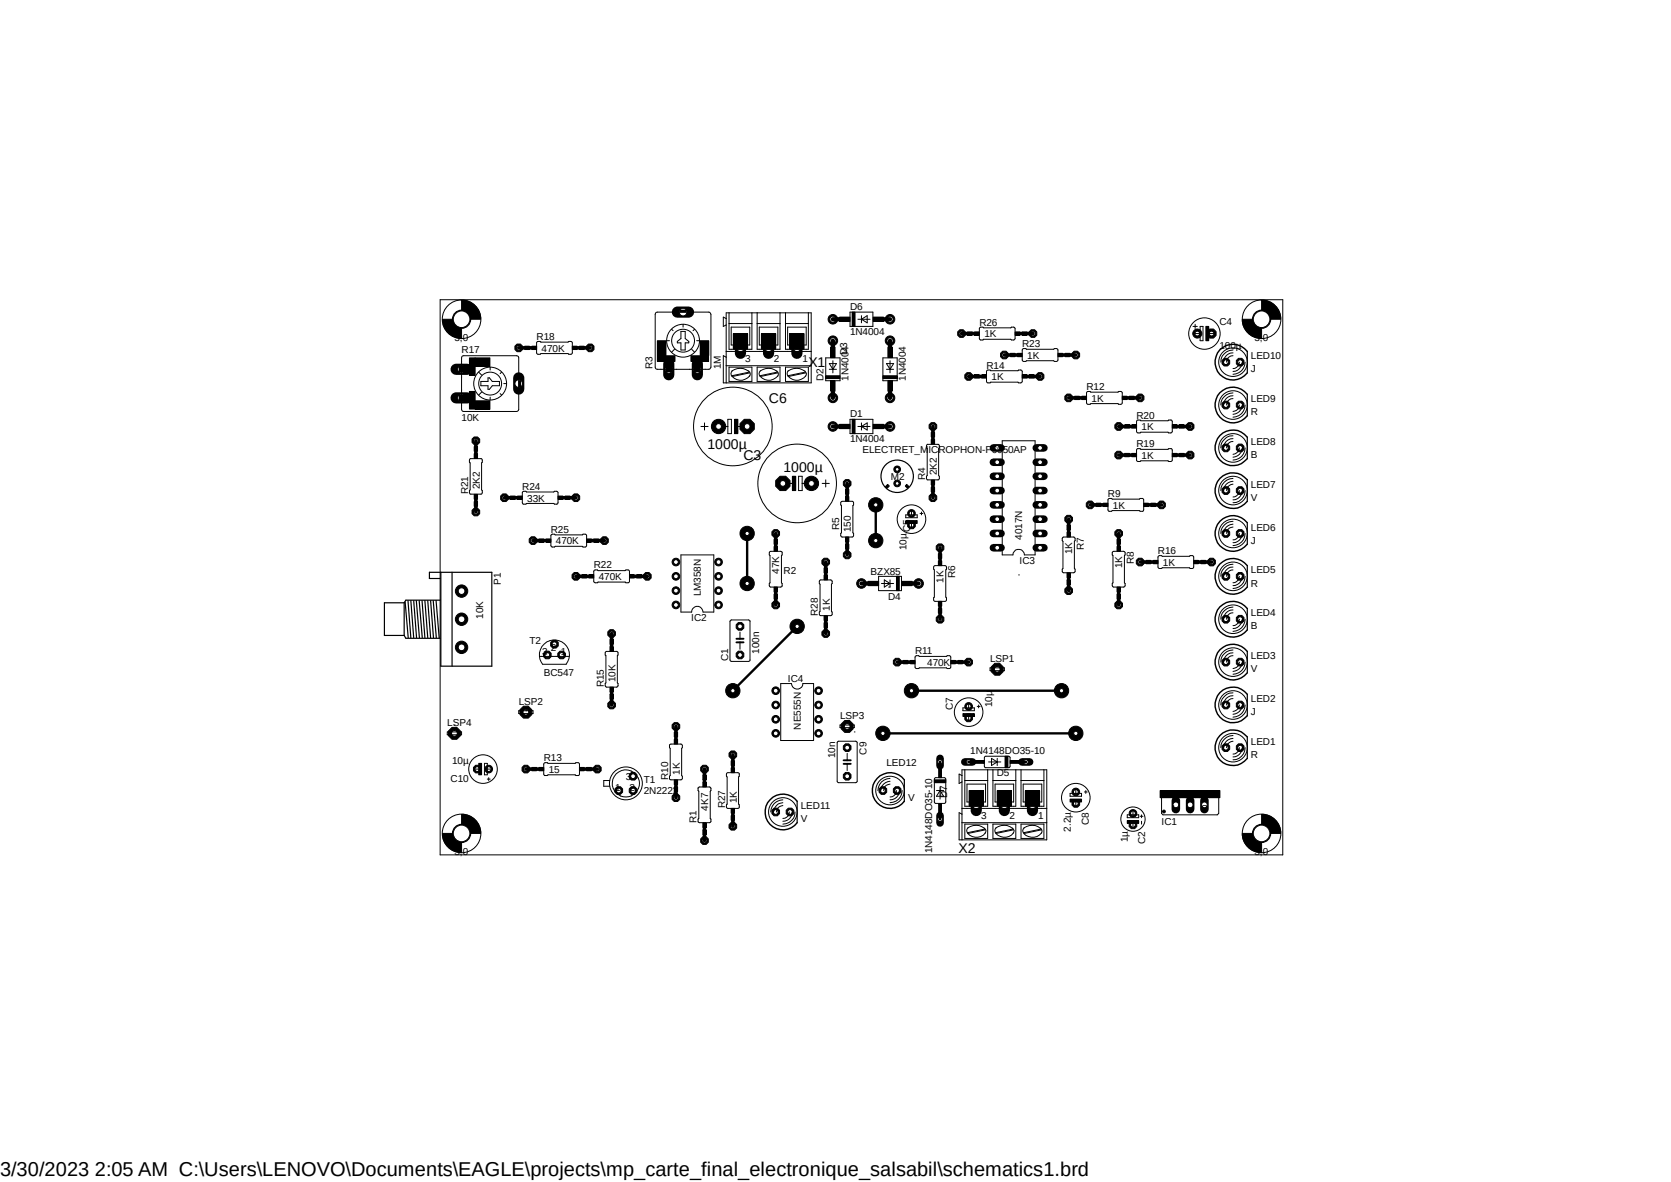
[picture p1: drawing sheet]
<svg xmlns="http://www.w3.org/2000/svg" width="297mm" height="210mm" viewBox="0 0 297 210" stroke-linecap="round" stroke-linejoin="round" font-family="sans-serif">
<defs><g id="words">
<text font-size="3.6" x="0" y="208.9">3/30/2023 2:05 AM C:\Users\LENOVO\Documents\EAGLE\projects\mp_carte_final_electronique_salsabil\schematics1.brd</text>
<g font-size="2.5">
<text x="143.7" y="65.2">X1</text>
<text x="136.7" y="71.7">C6</text>
<text x="125.7" y="79.7">1000µ</text>
<text x="132.1" y="81.7">C3</text>
<text x="139.2" y="83.8">1000µ</text>
<text x="170.4" y="151.5">X2</text>
</g>
<g font-size="1.8">
<text x="151.1" y="55.1">D6</text>
<text x="151.1" y="59.5">1N4004</text>
<text x="174.1" y="57.9">R26</text>
<text x="175" y="59.9">1K</text>
<text x="216.7" y="57.7">C4</text>
<text x="80.8" y="60.5">3,0</text>
<text x="82" y="62.7">R17</text>
<text x="95.4" y="60.4">R18</text>
<text x="96.3" y="62.5">470K</text>
<text x="116" y="65.6" transform="rotate(-90 116 65.6)">R3</text>
<text x="128.1" y="65.6" transform="rotate(-90 128.1 65.6)">1M</text>
<text x="132.5" y="64.3">3</text>
<text x="137.5" y="64.3">2</text>
<text x="142.6" y="64.3">1</text>
<text x="150.6" y="63.1" transform="rotate(-90 150.6 63.1)">D3</text>
<text x="175.3" y="65.5">R14</text>
<text x="181.7" y="61.7">R23</text>
<text x="182.6" y="63.8">1K</text>
<text x="216.7" y="61.9">100µ</text>
<text x="222.3" y="63.8">LED10</text>
<text x="223" y="60.5">3,0</text>
<text x="146.4" y="67.6" transform="rotate(-90 146.4 67.6)">D2</text>
<text x="150.8" y="67.6" transform="rotate(-90 150.8 67.6)">1N4004</text>
<text x="161" y="67.6" transform="rotate(-90 161 67.6)">1N4004</text>
<text x="176.2" y="67.6">1K</text>
<text x="193.1" y="69.3">R12</text>
<text x="194" y="71.4">1K</text>
<text x="222.3" y="71.4">LED9</text>
<text x="222.3" y="66.2">J</text>
<text x="82" y="74.9">10K</text>
<text x="151.1" y="74.1">D1</text>
<text x="202" y="74.4">R20</text>
<text x="202.9" y="76.5">1K</text>
<text x="222.3" y="73.7">R</text>
<text x="151.1" y="78.6">1N4004</text>
<text x="153.3" y="80.6">ELECTRET_MICROPHON-F6050AP</text>
<text x="202" y="79.5">R19</text>
<text x="202.9" y="81.5">1K</text>
<text x="222.3" y="79">LED8</text>
<text x="222.3" y="81.4">B</text>
<text x="83.2" y="87.8" transform="rotate(-90 83.2 87.8)">R21</text>
<text x="85.3" y="86.9" transform="rotate(-90 85.3 86.9)">2K2</text>
<text x="92.8" y="87">R24</text>
<text x="93.7" y="89.2">33K</text>
<text x="158.4" y="85.3">M2</text>
<text x="164.4" y="85.3" transform="rotate(-90 164.4 85.3)">R4</text>
<text x="166.5" y="84.4" transform="rotate(-90 166.5 84.4)">2K2</text>
<text x="196.9" y="88.3">R9</text>
<text x="222.3" y="86.7">LED7</text>
<text x="222.3" y="89">V</text>
<text x="97.9" y="94.7">R25</text>
<text x="149.2" y="94.2" transform="rotate(-90 149.2 94.2)">R5</text>
<text x="151.3" y="94.5" transform="rotate(-90 151.3 94.5)">150</text>
<text x="161.8" y="94.5" transform="rotate(-90 161.8 94.5)">C5</text>
<text x="181.7" y="95.9" transform="rotate(-90 181.7 95.9)">4017N</text>
<text x="197.8" y="90.4">1K</text>
<text x="222.3" y="94.3">LED6</text>
<text x="98.8" y="96.7">470K</text>
<text x="105.5" y="101">R22</text>
<text x="138.5" y="102" transform="rotate(-90 138.5 102)">47K</text>
<text x="139.3" y="102">R2</text>
<text x="161.1" y="97.7" transform="rotate(-90 161.1 97.7)">10µ</text>
<text x="181.2" y="100.2">IC3</text>
<text x="190.5" y="98.5" transform="rotate(-90 190.5 98.5)">1K</text>
<text x="192.6" y="97.7" transform="rotate(-90 192.6 97.7)">R7</text>
<text x="199.4" y="101" transform="rotate(-90 199.4 101)">1K</text>
<text x="201.5" y="100.2" transform="rotate(-90 201.5 100.2)">R8</text>
<text x="205.8" y="98.5">R16</text>
<text x="206.7" y="100.5">1K</text>
<text x="222.3" y="101.9">LED5</text>
<text x="222.3" y="96.6">J</text>
<text x="89" y="103.9" transform="rotate(-90 89 103.9)">P1</text>
<text x="106.4" y="103.1">470K</text>
<text x="124.6" y="106" transform="rotate(-90 124.6 106)">LM358N</text>
<text x="154.7" y="102.2">BZX85</text>
<text x="157.9" y="106.6">D4</text>
<text x="167.7" y="103.5" transform="rotate(-90 167.7 103.5)">1K</text>
<text x="169.8" y="102.7" transform="rotate(-90 169.8 102.7)">R6</text>
<text x="222.3" y="104.2">R</text>
<text x="85.9" y="110" transform="rotate(-90 85.9 110)">10K</text>
<text x="122.9" y="110.3">IC2</text>
<text x="145.4" y="109.4" transform="rotate(-90 145.4 109.4)">R28</text>
<text x="147.5" y="108.5" transform="rotate(-90 147.5 108.5)">1K</text>
<text x="222.3" y="109.5">LED4</text>
<text x="222.3" y="111.8">B</text>
<text x="94.1" y="114.5">T2</text>
<text x="96.4" y="116.4">3</text>
<text x="97.9" y="115.7">2</text>
<text x="99.7" y="116.4">1</text>
<text x="129.4" y="117.4" transform="rotate(-90 129.4 117.4)">C1</text>
<text x="135" y="116.1" transform="rotate(-90 135 116.1)">100n</text>
<text x="162.6" y="116.2">R11</text>
<text x="164.8" y="118.3">470K</text>
<text x="176" y="117.6">LSP1</text>
<text x="222.3" y="117.1">LED3</text>
<text x="222.3" y="119.4">V</text>
<text x="92.2" y="125.3">LSP2</text>
<text x="96.6" y="120.2">BC547</text>
<text x="107.3" y="122.1" transform="rotate(-90 107.3 122.1)">R15</text>
<text x="109.4" y="121.2" transform="rotate(-90 109.4 121.2)">10K</text>
<text x="140" y="121.2">IC4</text>
<text x="176.4" y="125.7" transform="rotate(-90 176.4 125.7)">10µ</text>
<text x="222.3" y="124.7">LED2</text>
<text x="79.5" y="129.1">LSP4</text>
<text x="142.3" y="129.6" transform="rotate(-90 142.3 129.6)">NE555N</text>
<text x="149.3" y="127.8">LSP3</text>
<text x="169.4" y="126.2" transform="rotate(-90 169.4 126.2)">C7</text>
<text x="222.3" y="127">J</text>
<text x="80.3" y="135.8">10µ</text>
<text x="96.6" y="135.3">R13</text>
<text x="97.5" y="137.4">15</text>
<text x="120.8" y="137.7" transform="rotate(-90 120.8 137.7)">1K</text>
<text x="148.4" y="134.7" transform="rotate(-90 148.4 134.7)">10n</text>
<text x="154" y="134.1" transform="rotate(-90 154 134.1)">C9</text>
<text x="157.6" y="136.1">LED12</text>
<text x="172.5" y="134">1N4148DO35-10</text>
<text x="177.2" y="137.9">D5</text>
<text x="222.3" y="132.3">LED1</text>
<text x="222.3" y="134.7">R</text>
<text x="80.1" y="138.9">C10</text>
<text x="109.3" y="140.5">1</text>
<text x="111.3" y="138.6">3</text>
<text x="111.9" y="140.5">2</text>
<text x="114.4" y="139.2">T1</text>
<text x="114.4" y="141.1">2N2222</text>
<text x="118.7" y="138.6" transform="rotate(-90 118.7 138.6)">R10</text>
<text x="128.9" y="143.6" transform="rotate(-90 128.9 143.6)">R27</text>
<text x="131" y="142.7" transform="rotate(-90 131 142.7)">1K</text>
<text x="142.3" y="143.8">LED11</text>
<text x="161.4" y="142.3">V</text>
<text x="168.4" y="141.8" transform="rotate(-90 168.4 141.8)">D7</text>
<text x="123.8" y="146.2" transform="rotate(-90 123.8 146.2)">R1</text>
<text x="125.9" y="144" transform="rotate(-90 125.9 144)">4K7</text>
<text x="142.4" y="146.1">V</text>
<text x="174.4" y="145.5">3</text>
<text x="179.5" y="145.5">2</text>
<text x="184.5" y="145.5">1</text>
<text x="190.3" y="147.7" transform="rotate(-90 190.3 147.7)">2.2µ</text>
<text x="193.5" y="146.5" transform="rotate(-90 193.5 146.5)">C8</text>
<text x="200.5" y="149.7" transform="rotate(-90 200.5 149.7)">1µ</text>
<text x="203.5" y="149.9" transform="rotate(-90 203.5 149.9)">C2</text>
<text x="206.5" y="146.5">IC1</text>
<text x="208.4" y="144.3">I</text>
<text x="213.4" y="144.3">O</text>
<text x="80.8" y="151.9">3,0</text>
<text x="165.7" y="151.6" transform="rotate(-90 165.7 151.6)">1N4148DO35-10</text>
<text x="223" y="151.9">3,0</text>
</g>
</g></defs>
<path d="M68.2 52.2l160.6 100.4M228.8 52.2l-160.6 100.4" fill="none" stroke="#fff" stroke-width=".18"/>
<path d="M132.8 94.8v8.9M155.7 89.7v6.4M141.7 111.3l-11.4 11.4M156.9 130.3h34.3M162 122.7h26.7" fill="none" stroke="#000" stroke-width=".42"/>
<path d="M217.6 132.2h.6l.4 .3v.6l-.4 .4h-.6l-.4-.4v-.6z" fill-rule="evenodd" fill="#000"/>
<path d="M217.6 132.2h.6l.4 .3v.6l-.4 .4h-.6l-.4-.4v-.6z" fill="none" stroke="#000" stroke-width=".18"/>
<circle cx="217.9" cy="132.8" r=".43" fill="#fff"/>
<g fill="none" stroke="#000" stroke-width=".18">
<path d="M220.1 132.2h.6l.4 .3v.6l-.4 .4h-.6l-.3-.4v-.6z"/>
<circle cx="217.9" cy="132.8" r=".43"/>
</g>
<path d="M220.1 132.2h.6l.4 .3v.6l-.4 .4h-.6l-.3-.4v-.6z" fill-rule="evenodd" fill="#000"/>
<circle cx="220.4" cy="132.8" r=".43" fill="#fff"/>
<g fill="none" stroke="#000" stroke-width=".18">
<path d="M217.6 124.6h.6l.4 .4v.6l-.4 .3h-.6l-.4-.3v-.6z"/>
<circle cx="220.4" cy="132.8" r=".43"/>
</g>
<path d="M217.6 124.6h.6l.4 .4v.6l-.4 .3h-.6l-.4-.3v-.6z" fill-rule="evenodd" fill="#000"/>
<circle cx="217.9" cy="125.3" r=".43" fill="#fff"/>
<g fill="none" stroke="#000" stroke-width=".18">
<path d="M220.1 124.6h.6l.4 .4v.6l-.4 .3h-.6l-.3-.3v-.6z"/>
<circle cx="217.9" cy="125.3" r=".43"/>
</g>
<path d="M220.1 124.6h.6l.4 .4v.6l-.4 .3h-.6l-.3-.3v-.6z" fill-rule="evenodd" fill="#000"/>
<circle cx="220.4" cy="125.3" r=".43" fill="#fff"/>
<g fill="none" stroke="#000" stroke-width=".18">
<path d="M217.6 117h.6l.4 .3v.6l-.4 .4h-.6l-.4-.4v-.6z"/>
<circle cx="220.4" cy="125.3" r=".43"/>
</g>
<path d="M217.6 117h.6l.4 .3v.6l-.4 .4h-.6l-.4-.4v-.6z" fill-rule="evenodd" fill="#000"/>
<circle cx="217.9" cy="117.6" r=".43" fill="#fff"/>
<g fill="none" stroke="#000" stroke-width=".18">
<path d="M220.1 117h.6l.4 .3v.6l-.4 .4h-.6l-.3-.4v-.6z"/>
<circle cx="217.9" cy="117.6" r=".43"/>
</g>
<path d="M220.1 117h.6l.4 .3v.6l-.4 .4h-.6l-.3-.4v-.6z" fill-rule="evenodd" fill="#000"/>
<circle cx="220.4" cy="117.6" r=".43" fill="#fff"/>
<g fill="none" stroke="#000" stroke-width=".18">
<path d="M217.6 109.3h.6l.4 .4v.6l-.4 .4h-.6l-.4-.4v-.6z"/>
<circle cx="220.4" cy="117.6" r=".43"/>
</g>
<path d="M217.6 109.3h.6l.4 .4v.6l-.4 .4h-.6l-.4-.4v-.6z" fill-rule="evenodd" fill="#000"/>
<circle cx="217.9" cy="110" r=".43" fill="#fff"/>
<g fill="none" stroke="#000" stroke-width=".18">
<path d="M220.1 109.3h.6l.4 .4v.6l-.4 .4h-.6l-.3-.4v-.6z"/>
<circle cx="217.9" cy="110" r=".43"/>
</g>
<path d="M220.1 109.3h.6l.4 .4v.6l-.4 .4h-.6l-.3-.4v-.6z" fill-rule="evenodd" fill="#000"/>
<circle cx="220.4" cy="110" r=".43" fill="#fff"/>
<g fill="none" stroke="#000" stroke-width=".18">
<path d="M217.6 101.7h.6l.4 .4v.6l-.4 .4h-.6l-.4-.4v-.6z"/>
<circle cx="220.4" cy="110" r=".43"/>
</g>
<path d="M217.6 101.7h.6l.4 .4v.6l-.4 .4h-.6l-.4-.4v-.6z" fill-rule="evenodd" fill="#000"/>
<circle cx="217.9" cy="102.4" r=".43" fill="#fff"/>
<g fill="none" stroke="#000" stroke-width=".18">
<path d="M220.1 101.7h.6l.4 .4v.6l-.4 .4h-.6l-.3-.4v-.6z"/>
<circle cx="217.9" cy="102.4" r=".43"/>
</g>
<path d="M220.1 101.7h.6l.4 .4v.6l-.4 .4h-.6l-.3-.4v-.6z" fill-rule="evenodd" fill="#000"/>
<circle cx="220.4" cy="102.4" r=".43" fill="#fff"/>
<g fill="none" stroke="#000" stroke-width=".18">
<path d="M217.6 94.1h.6l.4 .4v.6l-.4 .4h-.6l-.4-.4v-.6z"/>
<circle cx="220.4" cy="102.4" r=".43"/>
</g>
<path d="M217.6 94.1h.6l.4 .4v.6l-.4 .4h-.6l-.4-.4v-.6z" fill-rule="evenodd" fill="#000"/>
<circle cx="217.9" cy="94.8" r=".43" fill="#fff"/>
<g fill="none" stroke="#000" stroke-width=".18">
<path d="M220.1 94.1h.6l.4 .4v.6l-.4 .4h-.6l-.3-.4v-.6z"/>
<circle cx="217.9" cy="94.8" r=".43"/>
</g>
<path d="M220.1 94.1h.6l.4 .4v.6l-.4 .4h-.6l-.3-.4v-.6z" fill-rule="evenodd" fill="#000"/>
<circle cx="220.4" cy="94.8" r=".43" fill="#fff"/>
<g fill="none" stroke="#000" stroke-width=".18">
<path d="M217.6 86.5h.6l.4 .4v.6l-.4 .3h-.6l-.4-.3v-.6z"/>
<circle cx="220.4" cy="94.8" r=".43"/>
</g>
<path d="M217.6 86.5h.6l.4 .4v.6l-.4 .3h-.6l-.4-.3v-.6z" fill-rule="evenodd" fill="#000"/>
<circle cx="217.9" cy="87.2" r=".43" fill="#fff"/>
<g fill="none" stroke="#000" stroke-width=".18">
<path d="M220.1 86.5h.6l.4 .4v.6l-.4 .3h-.6l-.3-.3v-.6z"/>
<circle cx="217.9" cy="87.2" r=".43"/>
</g>
<path d="M220.1 86.5h.6l.4 .4v.6l-.4 .3h-.6l-.3-.3v-.6z" fill-rule="evenodd" fill="#000"/>
<circle cx="220.4" cy="87.2" r=".43" fill="#fff"/>
<g fill="none" stroke="#000" stroke-width=".18">
<path d="M217.6 78.9h.6l.4 .4v.6l-.4 .4h-.6l-.4-.4v-.6z"/>
<circle cx="220.4" cy="87.2" r=".43"/>
</g>
<path d="M217.6 78.9h.6l.4 .4v.6l-.4 .4h-.6l-.4-.4v-.6z" fill-rule="evenodd" fill="#000"/>
<circle cx="217.9" cy="79.6" r=".43" fill="#fff"/>
<g fill="none" stroke="#000" stroke-width=".18">
<path d="M220.1 78.9h.6l.4 .4v.6l-.4 .4h-.6l-.3-.4v-.6z"/>
<circle cx="217.9" cy="79.6" r=".43"/>
</g>
<path d="M220.1 78.9h.6l.4 .4v.6l-.4 .4h-.6l-.3-.4v-.6z" fill-rule="evenodd" fill="#000"/>
<circle cx="220.4" cy="79.6" r=".43" fill="#fff"/>
<g fill="none" stroke="#000" stroke-width=".18">
<path d="M217.6 71.3h.6l.4 .4v.6l-.4 .3h-.6l-.4-.3v-.6z"/>
<circle cx="220.4" cy="79.6" r=".43"/>
</g>
<path d="M217.6 71.3h.6l.4 .4v.6l-.4 .3h-.6l-.4-.3v-.6z" fill-rule="evenodd" fill="#000"/>
<circle cx="217.9" cy="72" r=".43" fill="#fff"/>
<g fill="none" stroke="#000" stroke-width=".18">
<path d="M220.1 71.3h.6l.4 .4v.6l-.4 .3h-.6l-.3-.3v-.6z"/>
<circle cx="217.9" cy="72" r=".43"/>
</g>
<path d="M220.1 71.3h.6l.4 .4v.6l-.4 .3h-.6l-.3-.3v-.6z" fill-rule="evenodd" fill="#000"/>
<circle cx="220.4" cy="72" r=".43" fill="#fff"/>
<g fill="none" stroke="#000" stroke-width=".18">
<path d="M217.6 63.7h.6l.4 .4v.5l-.4 .4h-.6l-.4-.4v-.5z"/>
<circle cx="220.4" cy="72" r=".43"/>
</g>
<path d="M217.6 63.7h.6l.4 .4v.5l-.4 .4h-.6l-.4-.4v-.5z" fill-rule="evenodd" fill="#000"/>
<circle cx="217.9" cy="64.3" r=".43" fill="#fff"/>
<g fill="none" stroke="#000" stroke-width=".18">
<path d="M220.1 63.7h.6l.4 .4v.5l-.4 .4h-.6l-.3-.4v-.5z"/>
<circle cx="217.9" cy="64.3" r=".43"/>
</g>
<path d="M220.1 63.7h.6l.4 .4v.5l-.4 .4h-.6l-.3-.4v-.5z" fill-rule="evenodd" fill="#000"/>
<circle cx="220.4" cy="64.3" r=".43" fill="#fff"/>
<g fill="none" stroke="#000" stroke-width=".18">
<path d="M189.7 91.6h.5l.4 .3v.6l-.4 .4h-.5l-.4-.4v-.6z"/>
<circle cx="220.4" cy="64.3" r=".43"/>
</g>
<path d="M189.7 91.6h.5l.4 .3v.6l-.4 .4h-.5l-.4-.4v-.6z" fill-rule="evenodd" fill="#000"/>
<circle cx="189.9" cy="92.2" r=".43" fill="#fff"/>
<g fill="none" stroke="#000" stroke-width=".18">
<path d="M189.7 104.3h.5l.4 .3v.6l-.4 .4h-.5l-.4-.4v-.6z"/>
<circle cx="189.9" cy="92.2" r=".43"/>
</g>
<path d="M189.7 104.3h.5l.4 .3v.6l-.4 .4h-.5l-.4-.4v-.6z" fill-rule="evenodd" fill="#000"/>
<circle cx="189.9" cy="104.9" r=".43" fill="#fff"/>
<g fill="none" stroke="#000" stroke-width=".18">
<path d="M198.5 94.1h.6l.4 .4v.6l-.4 .4h-.6l-.3-.4v-.6z"/>
<circle cx="189.9" cy="104.9" r=".43"/>
</g>
<path d="M198.5 94.1h.6l.4 .4v.6l-.4 .4h-.6l-.3-.4v-.6z" fill-rule="evenodd" fill="#000"/>
<circle cx="198.8" cy="94.8" r=".43" fill="#fff"/>
<g fill="none" stroke="#000" stroke-width=".18">
<path d="M198.5 106.8h.6l.4 .4v.6l-.4 .4h-.6l-.3-.4v-.6z"/>
<circle cx="198.8" cy="94.8" r=".43"/>
</g>
<path d="M198.5 106.8h.6l.4 .4v.6l-.4 .4h-.6l-.3-.4v-.6z" fill-rule="evenodd" fill="#000"/>
<circle cx="198.8" cy="107.5" r=".43" fill="#fff"/>
<g fill="none" stroke="#000" stroke-width=".18">
<path d="M193.5 89h.6l.3 .4v.6l-.3 .4h-.6l-.4-.4v-.6z"/>
<circle cx="198.8" cy="107.5" r=".43"/>
</g>
<path d="M193.5 89h.6l.3 .4v.6l-.3 .4h-.6l-.4-.4v-.6z" fill-rule="evenodd" fill="#000"/>
<circle cx="193.8" cy="89.7" r=".43" fill="#fff"/>
<g fill="none" stroke="#000" stroke-width=".18">
<path d="M206.2 89h.6l.3 .4v.6l-.3 .4h-.6l-.4-.4v-.6z"/>
<circle cx="193.8" cy="89.7" r=".43"/>
</g>
<path d="M206.2 89h.6l.3 .4v.6l-.3 .4h-.6l-.4-.4v-.6z" fill-rule="evenodd" fill="#000"/>
<circle cx="206.5" cy="89.7" r=".43" fill="#fff"/>
<g fill="none" stroke="#000" stroke-width=".18">
<path d="M189.7 70h.5l.4 .4v.6l-.4 .4h-.5l-.4-.4v-.6z"/>
<circle cx="206.5" cy="89.7" r=".43"/>
</g>
<path d="M189.7 70h.5l.4 .4v.6l-.4 .4h-.5l-.4-.4v-.6z" fill-rule="evenodd" fill="#000"/>
<circle cx="189.9" cy="70.7" r=".43" fill="#fff"/>
<g fill="none" stroke="#000" stroke-width=".18">
<path d="M202.4 70h.5l.4 .4v.6l-.4 .4h-.5l-.4-.4v-.6z"/>
<circle cx="189.9" cy="70.7" r=".43"/>
</g>
<path d="M202.4 70h.5l.4 .4v.6l-.4 .4h-.5l-.4-.4v-.6z" fill-rule="evenodd" fill="#000"/>
<circle cx="202.6" cy="70.7" r=".43" fill="#fff"/>
<g fill="none" stroke="#000" stroke-width=".18">
<path d="M171.9 66.2h.6l.3 .4v.6l-.3 .4h-.6l-.4-.4v-.6z"/>
<circle cx="202.6" cy="70.7" r=".43"/>
</g>
<path d="M171.9 66.2h.6l.3 .4v.6l-.3 .4h-.6l-.4-.4v-.6z" fill-rule="evenodd" fill="#000"/>
<circle cx="172.2" cy="66.9" r=".43" fill="#fff"/>
<g fill="none" stroke="#000" stroke-width=".18">
<path d="M184.6 66.2h.6l.3 .4v.6l-.3 .4h-.6l-.4-.4v-.6z"/>
<circle cx="172.2" cy="66.9" r=".43"/>
</g>
<path d="M184.6 66.2h.6l.3 .4v.6l-.3 .4h-.6l-.4-.4v-.6z" fill-rule="evenodd" fill="#000"/>
<circle cx="184.9" cy="66.9" r=".43" fill="#fff"/>
<g fill="none" stroke="#000" stroke-width=".18">
<path d="M202.4 99.2h.5l.4 .4v.6l-.4 .3h-.5l-.4-.3v-.6z"/>
<circle cx="184.9" cy="66.9" r=".43"/>
</g>
<path d="M202.4 99.2h.5l.4 .4v.6l-.4 .3h-.5l-.4-.3v-.6z" fill-rule="evenodd" fill="#000"/>
<circle cx="202.6" cy="99.9" r=".43" fill="#fff"/>
<g fill="none" stroke="#000" stroke-width=".18">
<path d="M215.1 99.2h.5l.4 .4v.6l-.4 .3h-.5l-.4-.3v-.6z"/>
<circle cx="202.6" cy="99.9" r=".43"/>
</g>
<path d="M215.1 99.2h.5l.4 .4v.6l-.4 .3h-.5l-.4-.3v-.6z" fill-rule="evenodd" fill="#000"/>
<circle cx="215.3" cy="99.9" r=".43" fill="#fff"/>
<g fill="none" stroke="#000" stroke-width=".18">
<path d="M198.5 80.2h.6l.4 .4v.6l-.4 .3h-.6l-.3-.3v-.6z"/>
<circle cx="215.3" cy="99.9" r=".43"/>
</g>
<path d="M198.5 80.2h.6l.4 .4v.6l-.4 .3h-.6l-.3-.3v-.6z" fill-rule="evenodd" fill="#000"/>
<circle cx="198.8" cy="80.9" r=".43" fill="#fff"/>
<g fill="none" stroke="#000" stroke-width=".18">
<path d="M211.2 80.2h.6l.4 .4v.6l-.4 .3h-.6l-.3-.3v-.6z"/>
<circle cx="198.8" cy="80.9" r=".43"/>
</g>
<path d="M211.2 80.2h.6l.4 .4v.6l-.4 .3h-.6l-.3-.3v-.6z" fill-rule="evenodd" fill="#000"/>
<circle cx="211.5" cy="80.9" r=".43" fill="#fff"/>
<g fill="none" stroke="#000" stroke-width=".18">
<path d="M198.5 75.1h.6l.4 .4v.6l-.4 .4h-.6l-.3-.4v-.6z"/>
<circle cx="211.5" cy="80.9" r=".43"/>
</g>
<path d="M198.5 75.1h.6l.4 .4v.6l-.4 .4h-.6l-.3-.4v-.6z" fill-rule="evenodd" fill="#000"/>
<circle cx="198.8" cy="75.8" r=".43" fill="#fff"/>
<g fill="none" stroke="#000" stroke-width=".18">
<path d="M211.2 75.1h.6l.4 .4v.6l-.4 .4h-.6l-.3-.4v-.6z"/>
<circle cx="198.8" cy="75.8" r=".43"/>
</g>
<path d="M211.2 75.1h.6l.4 .4v.6l-.4 .4h-.6l-.3-.4v-.6z" fill-rule="evenodd" fill="#000"/>
<circle cx="211.5" cy="75.8" r=".43" fill="#fff"/>
<g fill="none" stroke="#000" stroke-width=".18">
<path d="M178.2 62.4h.6l.4 .4v.6l-.4 .4h-.6l-.4-.4v-.6z"/>
<circle cx="211.5" cy="75.8" r=".43"/>
</g>
<path d="M178.2 62.4h.6l.4 .4v.6l-.4 .4h-.6l-.4-.4v-.6z" fill-rule="evenodd" fill="#000"/>
<circle cx="178.5" cy="63.1" r=".43" fill="#fff"/>
<g fill="none" stroke="#000" stroke-width=".18">
<path d="M190.9 62.4h.6l.4 .4v.6l-.4 .4h-.6l-.4-.4v-.6z"/>
<circle cx="178.5" cy="63.1" r=".43"/>
</g>
<path d="M190.9 62.4h.6l.4 .4v.6l-.4 .4h-.6l-.4-.4v-.6z" fill-rule="evenodd" fill="#000"/>
<circle cx="191.2" cy="63.1" r=".43" fill="#fff"/>
<g fill="none" stroke="#000" stroke-width=".18">
<path d="M170.6 58.6h.6l.4 .4v.6l-.4 .3h-.6l-.4-.3v-.6z"/>
<circle cx="191.2" cy="63.1" r=".43"/>
</g>
<path d="M170.6 58.6h.6l.4 .4v.6l-.4 .3h-.6l-.4-.3v-.6z" fill-rule="evenodd" fill="#000"/>
<circle cx="170.9" cy="59.3" r=".43" fill="#fff"/>
<g fill="none" stroke="#000" stroke-width=".18">
<path d="M183.3 58.6h.6l.4 .4v.6l-.4 .3h-.6l-.4-.3v-.6z"/>
<circle cx="170.9" cy="59.3" r=".43"/>
</g>
<path d="M183.3 58.6h.6l.4 .4v.6l-.4 .3h-.6l-.4-.3v-.6z" fill-rule="evenodd" fill="#000"/>
<circle cx="183.6" cy="59.3" r=".43" fill="#fff"/>
<circle cx="183.6" cy="59.3" r=".43" fill="none" stroke="#000" stroke-width=".18"/>
<path d="M184.2 97.3h1.3" fill="none" stroke="#000" stroke-width="1.4"/>
<circle cx="184.9" cy="97.3" r=".43" fill="#fff"/>
<circle cx="184.9" cy="97.3" r=".43" fill="none" stroke="#000" stroke-width=".18"/>
<path d="M184.2 94.8h1.3" fill="none" stroke="#000" stroke-width="1.4"/>
<circle cx="184.9" cy="94.8" r=".43" fill="#fff"/>
<circle cx="184.9" cy="94.8" r=".43" fill="none" stroke="#000" stroke-width=".18"/>
<path d="M184.2 82.1h1.3" fill="none" stroke="#000" stroke-width="1.4"/>
<circle cx="184.9" cy="82.1" r=".43" fill="#fff"/>
<circle cx="184.9" cy="82.1" r=".43" fill="none" stroke="#000" stroke-width=".18"/>
<path d="M184.2 79.6h1.3" fill="none" stroke="#000" stroke-width="1.4"/>
<circle cx="184.9" cy="79.6" r=".43" fill="#fff"/>
<circle cx="184.9" cy="79.6" r=".43" fill="none" stroke="#000" stroke-width=".18"/>
<path d="M184.2 92.2h1.3" fill="none" stroke="#000" stroke-width="1.4"/>
<circle cx="184.9" cy="92.2" r=".43" fill="#fff"/>
<circle cx="184.9" cy="92.2" r=".43" fill="none" stroke="#000" stroke-width=".18"/>
<path d="M184.2 89.7h1.3" fill="none" stroke="#000" stroke-width="1.4"/>
<circle cx="184.9" cy="89.7" r=".43" fill="#fff"/>
<circle cx="184.9" cy="89.7" r=".43" fill="none" stroke="#000" stroke-width=".18"/>
<path d="M184.2 84.6h1.3" fill="none" stroke="#000" stroke-width="1.4"/>
<circle cx="184.9" cy="84.6" r=".43" fill="#fff"/>
<circle cx="184.9" cy="84.6" r=".43" fill="none" stroke="#000" stroke-width=".18"/>
<path d="M184.2 87.2h1.3" fill="none" stroke="#000" stroke-width="1.4"/>
<circle cx="184.9" cy="87.2" r=".43" fill="#fff"/>
<circle cx="184.9" cy="87.2" r=".43" fill="none" stroke="#000" stroke-width=".18"/>
<path d="M176.6 79.6h1.3" fill="none" stroke="#000" stroke-width="1.4"/>
<circle cx="177.2" cy="79.6" r=".43" fill="#fff"/>
<circle cx="177.2" cy="79.6" r=".43" fill="none" stroke="#000" stroke-width=".18"/>
<path d="M176.6 82.1h1.3" fill="none" stroke="#000" stroke-width="1.4"/>
<circle cx="177.2" cy="82.1" r=".43" fill="#fff"/>
<circle cx="177.2" cy="82.1" r=".43" fill="none" stroke="#000" stroke-width=".18"/>
<path d="M176.6 84.6h1.3" fill="none" stroke="#000" stroke-width="1.4"/>
<circle cx="177.2" cy="84.6" r=".43" fill="#fff"/>
<circle cx="177.2" cy="84.6" r=".43" fill="none" stroke="#000" stroke-width=".18"/>
<path d="M176.6 87.2h1.3" fill="none" stroke="#000" stroke-width="1.4"/>
<circle cx="177.2" cy="87.2" r=".43" fill="#fff"/>
<circle cx="177.2" cy="87.2" r=".43" fill="none" stroke="#000" stroke-width=".18"/>
<path d="M176.6 89.7h1.3" fill="none" stroke="#000" stroke-width="1.4"/>
<circle cx="177.2" cy="89.7" r=".43" fill="#fff"/>
<circle cx="177.2" cy="89.7" r=".43" fill="none" stroke="#000" stroke-width=".18"/>
<path d="M176.6 92.2h1.3" fill="none" stroke="#000" stroke-width="1.4"/>
<circle cx="177.2" cy="92.2" r=".43" fill="#fff"/>
<circle cx="177.2" cy="92.2" r=".43" fill="none" stroke="#000" stroke-width=".18"/>
<path d="M176.6 94.8h1.3" fill="none" stroke="#000" stroke-width="1.4"/>
<circle cx="177.2" cy="94.8" r=".43" fill="#fff"/>
<circle cx="177.2" cy="94.8" r=".43" fill="none" stroke="#000" stroke-width=".18"/>
<path d="M176.6 97.3h1.3" fill="none" stroke="#000" stroke-width="1.4"/>
<circle cx="177.2" cy="97.3" r=".43" fill="#fff"/>
<g fill="none" stroke="#000" stroke-width=".18">
<circle cx="177.2" cy="97.3" r=".43"/>
<circle cx="137.9" cy="122.7" r=".68"/>
</g>
<circle cx="137.9" cy="122.7" r=".68" fill="#000"/>
<circle cx="137.9" cy="122.7" r=".43" fill="#fff"/>
<g fill="none" stroke="#000" stroke-width=".18">
<circle cx="137.9" cy="122.7" r=".43"/>
<circle cx="137.9" cy="125.3" r=".68"/>
</g>
<circle cx="137.9" cy="125.3" r=".68" fill="#000"/>
<circle cx="137.9" cy="125.3" r=".43" fill="#fff"/>
<g fill="none" stroke="#000" stroke-width=".18">
<circle cx="137.9" cy="125.3" r=".43"/>
<circle cx="145.5" cy="125.3" r=".68"/>
</g>
<circle cx="145.5" cy="125.3" r=".68" fill="#000"/>
<circle cx="145.5" cy="125.3" r=".43" fill="#fff"/>
<g fill="none" stroke="#000" stroke-width=".18">
<circle cx="145.5" cy="125.3" r=".43"/>
<circle cx="145.5" cy="122.7" r=".68"/>
</g>
<circle cx="145.5" cy="122.7" r=".68" fill="#000"/>
<circle cx="145.5" cy="122.7" r=".43" fill="#fff"/>
<g fill="none" stroke="#000" stroke-width=".18">
<circle cx="137.9" cy="127.8" r=".68"/>
<circle cx="145.5" cy="122.7" r=".43"/>
</g>
<circle cx="137.9" cy="127.8" r=".68" fill="#000"/>
<circle cx="137.9" cy="127.8" r=".43" fill="#fff"/>
<g fill="none" stroke="#000" stroke-width=".18">
<circle cx="137.9" cy="127.8" r=".43"/>
<circle cx="137.9" cy="130.3" r=".68"/>
</g>
<circle cx="137.9" cy="130.3" r=".68" fill="#000"/>
<circle cx="137.9" cy="130.3" r=".43" fill="#fff"/>
<g fill="none" stroke="#000" stroke-width=".18">
<circle cx="137.9" cy="130.3" r=".43"/>
<circle cx="145.5" cy="127.8" r=".68"/>
</g>
<circle cx="145.5" cy="127.8" r=".68" fill="#000"/>
<circle cx="145.5" cy="127.8" r=".43" fill="#fff"/>
<g fill="none" stroke="#000" stroke-width=".18">
<circle cx="145.5" cy="127.8" r=".43"/>
<circle cx="145.5" cy="130.3" r=".68"/>
</g>
<circle cx="145.5" cy="130.3" r=".68" fill="#000"/>
<circle cx="145.5" cy="130.3" r=".43" fill="#fff"/>
<g fill="none" stroke="#000" stroke-width=".18">
<circle cx="127.7" cy="107.5" r=".68"/>
<circle cx="145.5" cy="130.3" r=".43"/>
</g>
<circle cx="127.7" cy="107.5" r=".68" fill="#000"/>
<circle cx="127.7" cy="107.5" r=".43" fill="#fff"/>
<g fill="none" stroke="#000" stroke-width=".18">
<circle cx="127.7" cy="107.5" r=".43"/>
<circle cx="127.7" cy="104.9" r=".68"/>
</g>
<circle cx="127.7" cy="104.9" r=".68" fill="#000"/>
<circle cx="127.7" cy="104.9" r=".43" fill="#fff"/>
<g fill="none" stroke="#000" stroke-width=".18">
<circle cx="120.1" cy="104.9" r=".68"/>
<circle cx="127.7" cy="104.9" r=".43"/>
</g>
<circle cx="120.1" cy="104.9" r=".68" fill="#000"/>
<circle cx="120.1" cy="104.9" r=".43" fill="#fff"/>
<g fill="none" stroke="#000" stroke-width=".18">
<circle cx="120.1" cy="104.9" r=".43"/>
<circle cx="120.1" cy="107.5" r=".68"/>
</g>
<circle cx="120.1" cy="107.5" r=".68" fill="#000"/>
<circle cx="120.1" cy="107.5" r=".43" fill="#fff"/>
<g fill="none" stroke="#000" stroke-width=".18">
<circle cx="120.1" cy="107.5" r=".43"/>
<circle cx="127.7" cy="102.4" r=".68"/>
</g>
<circle cx="127.7" cy="102.4" r=".68" fill="#000"/>
<circle cx="127.7" cy="102.4" r=".43" fill="#fff"/>
<g fill="none" stroke="#000" stroke-width=".18">
<circle cx="127.7" cy="99.9" r=".68"/>
<circle cx="127.7" cy="102.4" r=".43"/>
</g>
<circle cx="127.7" cy="99.9" r=".68" fill="#000"/>
<circle cx="127.7" cy="99.9" r=".43" fill="#fff"/>
<g fill="none" stroke="#000" stroke-width=".18">
<circle cx="127.7" cy="99.9" r=".43"/>
<circle cx="120.1" cy="102.4" r=".68"/>
</g>
<circle cx="120.1" cy="102.4" r=".68" fill="#000"/>
<circle cx="120.1" cy="102.4" r=".43" fill="#fff"/>
<g fill="none" stroke="#000" stroke-width=".18">
<circle cx="120.1" cy="99.9" r=".68"/>
<circle cx="120.1" cy="102.4" r=".43"/>
</g>
<circle cx="120.1" cy="99.9" r=".68" fill="#000"/>
<circle cx="120.1" cy="99.9" r=".43" fill="#fff"/>
<circle cx="120.1" cy="99.9" r=".43" fill="none" stroke="#000" stroke-width=".18"/>
<path d="M183.5 142v2" fill="none" stroke="#000" stroke-width="2"/>
<circle cx="183.5" cy="143" r=".68" fill="#fff"/>
<circle cx="183.5" cy="143" r=".68" fill="none" stroke="#000" stroke-width=".18"/>
<path d="M178.5 142v2" fill="none" stroke="#000" stroke-width="2"/>
<circle cx="178.5" cy="143" r=".68" fill="#fff"/>
<circle cx="178.5" cy="143" r=".68" fill="none" stroke="#000" stroke-width=".18"/>
<path d="M173.5 142v2" fill="none" stroke="#000" stroke-width="2"/>
<circle cx="173.5" cy="143" r=".68" fill="#fff"/>
<circle cx="173.5" cy="143" r=".68" fill="none" stroke="#000" stroke-width=".18"/>
<path d="M141.6 60.8v2" fill="none" stroke="#000" stroke-width="2"/>
<circle cx="141.6" cy="61.8" r=".68" fill="#fff"/>
<circle cx="141.6" cy="61.8" r=".68" fill="none" stroke="#000" stroke-width=".18"/>
<path d="M136.6 60.8v2" fill="none" stroke="#000" stroke-width="2"/>
<circle cx="136.6" cy="61.8" r=".68" fill="#fff"/>
<circle cx="136.6" cy="61.8" r=".68" fill="none" stroke="#000" stroke-width=".18"/>
<path d="M131.6 60.8v2" fill="none" stroke="#000" stroke-width="2"/>
<circle cx="131.6" cy="61.8" r=".68" fill="#fff"/>
<g fill="none" stroke="#000" stroke-width=".18">
<circle cx="131.6" cy="61.8" r=".68"/>
<circle cx="82" cy="105" r="1.1"/>
</g>
<circle cx="82" cy="105" r="1.1" fill="#000"/>
<circle cx="82" cy="105" r=".6" fill="#fff"/>
<g fill="none" stroke="#000" stroke-width=".18">
<circle cx="82" cy="105" r=".6"/>
<circle cx="82" cy="110" r="1.1"/>
</g>
<circle cx="82" cy="110" r="1.1" fill="#000"/>
<circle cx="82" cy="110" r=".6" fill="#fff"/>
<g fill="none" stroke="#000" stroke-width=".18">
<circle cx="82" cy="110" r=".6"/>
<circle cx="82" cy="115" r="1.1"/>
</g>
<circle cx="82" cy="115" r="1.1" fill="#000"/>
<circle cx="82" cy="115" r=".6" fill="#fff"/>
<g fill="none" stroke="#000" stroke-width=".18">
<path d="M159.2 117h.6l.3 .3v.6l-.3 .4h-.6l-.4-.4v-.6z"/>
<circle cx="82" cy="115" r=".6"/>
</g>
<path d="M159.2 117h.6l.3 .3v.6l-.3 .4h-.6l-.4-.4v-.6z" fill-rule="evenodd" fill="#000"/>
<circle cx="159.5" cy="117.6" r=".43" fill="#fff"/>
<g fill="none" stroke="#000" stroke-width=".18">
<path d="M171.9 117h.6l.3 .3v.6l-.3 .4h-.6l-.4-.4v-.6z"/>
<circle cx="159.5" cy="117.6" r=".43"/>
</g>
<path d="M171.9 117h.6l.3 .3v.6l-.3 .4h-.6l-.4-.4v-.6z" fill-rule="evenodd" fill="#000"/>
<circle cx="172.2" cy="117.6" r=".43" fill="#fff"/>
<g fill="none" stroke="#000" stroke-width=".18">
<path d="M91.9 61.1h.6l.4 .4v.6l-.4 .4h-.6l-.4-.4v-.6z"/>
<circle cx="172.2" cy="117.6" r=".43"/>
</g>
<path d="M91.9 61.1h.6l.4 .4v.6l-.4 .4h-.6l-.4-.4v-.6z" fill-rule="evenodd" fill="#000"/>
<circle cx="92.2" cy="61.8" r=".43" fill="#fff"/>
<g fill="none" stroke="#000" stroke-width=".18">
<path d="M104.6 61.1h.6l.4 .4v.6l-.4 .4h-.6l-.4-.4v-.6z"/>
<circle cx="92.2" cy="61.8" r=".43"/>
</g>
<path d="M104.6 61.1h.6l.4 .4v.6l-.4 .4h-.6l-.4-.4v-.6z" fill-rule="evenodd" fill="#000"/>
<circle cx="104.9" cy="61.8" r=".43" fill="#fff"/>
<g fill="none" stroke="#000" stroke-width=".18">
<path d="M94.4 95.4h.6l.4 .4v.6l-.4 .3h-.6l-.3-.3v-.6z"/>
<circle cx="104.9" cy="61.8" r=".43"/>
</g>
<path d="M94.4 95.4h.6l.4 .4v.6l-.4 .3h-.6l-.3-.3v-.6z" fill-rule="evenodd" fill="#000"/>
<circle cx="94.7" cy="96.1" r=".43" fill="#fff"/>
<g fill="none" stroke="#000" stroke-width=".18">
<path d="M107.1 95.4h.6l.4 .4v.6l-.4 .3h-.6l-.3-.3v-.6z"/>
<circle cx="94.7" cy="96.1" r=".43"/>
</g>
<path d="M107.1 95.4h.6l.4 .4v.6l-.4 .3h-.6l-.3-.3v-.6z" fill-rule="evenodd" fill="#000"/>
<circle cx="107.4" cy="96.1" r=".43" fill="#fff"/>
<g fill="none" stroke="#000" stroke-width=".18">
<path d="M102.1 101.7h.6l.3 .4v.6l-.3 .4h-.6l-.4-.4v-.6z"/>
<circle cx="107.4" cy="96.1" r=".43"/>
</g>
<path d="M102.1 101.7h.6l.3 .4v.6l-.3 .4h-.6l-.4-.4v-.6z" fill-rule="evenodd" fill="#000"/>
<circle cx="102.4" cy="102.4" r=".43" fill="#fff"/>
<g fill="none" stroke="#000" stroke-width=".18">
<path d="M114.8 101.7h.6l.3 .4v.6l-.3 .4h-.6l-.4-.4v-.6z"/>
<circle cx="102.4" cy="102.4" r=".43"/>
</g>
<path d="M114.8 101.7h.6l.3 .4v.6l-.3 .4h-.6l-.4-.4v-.6z" fill-rule="evenodd" fill="#000"/>
<circle cx="115.1" cy="102.4" r=".43" fill="#fff"/>
<g fill="none" stroke="#000" stroke-width=".18">
<path d="M89.4 87.8h.6l.3 .3v.6l-.3 .4h-.6l-.4-.4v-.6z"/>
<circle cx="115.1" cy="102.4" r=".43"/>
</g>
<path d="M89.4 87.8h.6l.3 .3v.6l-.3 .4h-.6l-.4-.4v-.6z" fill-rule="evenodd" fill="#000"/>
<circle cx="89.7" cy="88.4" r=".43" fill="#fff"/>
<g fill="none" stroke="#000" stroke-width=".18">
<path d="M102.1 87.8h.6l.3 .3v.6l-.3 .4h-.6l-.4-.4v-.6z"/>
<circle cx="89.7" cy="88.4" r=".43"/>
</g>
<path d="M102.1 87.8h.6l.3 .3v.6l-.3 .4h-.6l-.4-.4v-.6z" fill-rule="evenodd" fill="#000"/>
<circle cx="102.4" cy="88.4" r=".43" fill="#fff"/>
<g fill="none" stroke="#000" stroke-width=".18">
<path d="M201.1 145.9h.6l.4 .4v.6l-.4 .3h-.6l-.4-.3v-.6z"/>
<circle cx="102.4" cy="88.4" r=".43"/>
</g>
<path d="M201.1 145.9h.6l.4 .4v.6l-.4 .3h-.6l-.4-.3v-.6z" fill-rule="evenodd" fill="#000"/>
<circle cx="201.4" cy="146.6" r=".43" fill="#fff"/>
<g fill="none" stroke="#000" stroke-width=".18">
<circle cx="201.4" cy="146.6" r=".43"/>
<circle cx="201.4" cy="144.5" r=".68"/>
</g>
<circle cx="201.4" cy="144.5" r=".68" fill="#000"/>
<circle cx="201.4" cy="144.5" r=".43" fill="#fff"/>
<g fill="none" stroke="#000" stroke-width=".18">
<path d="M190.9 142.1h.6l.4 .4v.5l-.4 .4h-.6l-.4-.4v-.5z"/>
<circle cx="201.4" cy="144.5" r=".43"/>
</g>
<path d="M190.9 142.1h.6l.4 .4v.5l-.4 .4h-.6l-.4-.4v-.5z" fill-rule="evenodd" fill="#000"/>
<circle cx="191.2" cy="142.7" r=".43" fill="#fff"/>
<g fill="none" stroke="#000" stroke-width=".18">
<circle cx="191.2" cy="142.7" r=".43"/>
<circle cx="191.2" cy="140.7" r=".68"/>
</g>
<circle cx="191.2" cy="140.7" r=".68" fill="#000"/>
<circle cx="191.2" cy="140.7" r=".43" fill="#fff"/>
<g fill="none" stroke="#000" stroke-width=".18">
<circle cx="215.3" cy="59.3" r=".87"/>
<circle cx="191.2" cy="140.7" r=".43"/>
</g>
<circle cx="215.3" cy="59.3" r=".87" fill="#000"/>
<circle cx="215.3" cy="59.3" r=".43" fill="#fff"/>
<g fill="none" stroke="#000" stroke-width=".18">
<circle cx="212.8" cy="59.3" r=".8"/>
<circle cx="215.3" cy="59.3" r=".43"/>
</g>
<circle cx="212.8" cy="59.3" r=".8" fill="#000"/>
<circle cx="212.8" cy="59.3" r=".43" fill="#fff"/>
<g fill="none" stroke="#000" stroke-width=".18">
<path d="M84.5 136h.6l.4 .4v.5l-.4 .4h-.6l-.3-.4v-.5z"/>
<circle cx="212.8" cy="59.3" r=".43"/>
</g>
<path d="M84.5 136h.6l.4 .4v.5l-.4 .4h-.6l-.3-.4v-.5z" fill-rule="evenodd" fill="#000"/>
<circle cx="84.8" cy="136.7" r=".43" fill="#fff"/>
<g fill="none" stroke="#000" stroke-width=".18">
<circle cx="84.8" cy="136.7" r=".43"/>
<circle cx="86.9" cy="136.7" r=".68"/>
</g>
<circle cx="86.9" cy="136.7" r=".68" fill="#000"/>
<circle cx="86.9" cy="136.7" r=".43" fill="#fff"/>
<g fill="none" stroke="#000" stroke-width=".18">
<path d="M161.7 92.6h.6l.4 .4v.6l-.4 .3h-.6l-.4-.3v-.6z"/>
<circle cx="86.9" cy="136.7" r=".43"/>
</g>
<path d="M161.7 92.6h.6l.4 .4v.6l-.4 .3h-.6l-.4-.3v-.6z" fill-rule="evenodd" fill="#000"/>
<circle cx="162" cy="93.3" r=".43" fill="#fff"/>
<g fill="none" stroke="#000" stroke-width=".18">
<circle cx="162" cy="93.3" r=".43"/>
<circle cx="162" cy="91.2" r=".68"/>
</g>
<circle cx="162" cy="91.2" r=".68" fill="#000"/>
<circle cx="162" cy="91.2" r=".43" fill="#fff"/>
<g fill="none" stroke="#000" stroke-width=".18">
<path d="M171.9 126.9h.6l.3 .4v.5l-.3 .4h-.6l-.4-.4v-.5z"/>
<circle cx="162" cy="91.2" r=".43"/>
</g>
<path d="M171.9 126.9h.6l.3 .4v.5l-.3 .4h-.6l-.4-.4v-.5z" fill-rule="evenodd" fill="#000"/>
<circle cx="172.2" cy="127.6" r=".43" fill="#fff"/>
<g fill="none" stroke="#000" stroke-width=".18">
<circle cx="172.2" cy="127.6" r=".43"/>
<circle cx="172.2" cy="125.5" r=".68"/>
</g>
<circle cx="172.2" cy="125.5" r=".68" fill="#000"/>
<circle cx="172.2" cy="125.5" r=".43" fill="#fff"/>
<g fill="none" stroke="#000" stroke-width=".18">
<circle cx="127.7" cy="75.8" r="1.27"/>
<circle cx="172.2" cy="125.5" r=".43"/>
</g>
<circle cx="127.7" cy="75.8" r="1.27" fill="#000"/>
<circle cx="127.7" cy="75.8" r=".51" fill="#fff"/>
<g fill="none" stroke="#000" stroke-width=".18">
<circle cx="127.7" cy="75.8" r=".51"/>
<circle cx="132.8" cy="75.8" r="1.37"/>
</g>
<circle cx="132.8" cy="75.8" r="1.37" fill="#000"/>
<circle cx="132.8" cy="75.8" r=".51" fill="#fff"/>
<g fill="none" stroke="#000" stroke-width=".18">
<circle cx="132.8" cy="75.8" r=".51"/>
<circle cx="144.2" cy="85.9" r="1.27"/>
</g>
<circle cx="144.2" cy="85.9" r="1.27" fill="#000"/>
<circle cx="144.2" cy="85.9" r=".51" fill="#fff"/>
<g fill="none" stroke="#000" stroke-width=".18">
<circle cx="139.1" cy="85.9" r="1.37"/>
<circle cx="144.2" cy="85.9" r=".51"/>
</g>
<circle cx="139.1" cy="85.9" r="1.37" fill="#000"/>
<circle cx="139.1" cy="85.9" r=".51" fill="#fff"/>
<g fill="none" stroke="#000" stroke-width=".18">
<path d="M150.3 132.2h.6l.4 .3v.6l-.4 .4h-.6l-.4-.4v-.6z"/>
<circle cx="139.1" cy="85.9" r=".51"/>
</g>
<path d="M150.3 132.2h.6l.4 .3v.6l-.4 .4h-.6l-.4-.4v-.6z" fill-rule="evenodd" fill="#000"/>
<circle cx="150.6" cy="132.8" r=".43" fill="#fff"/>
<g fill="none" stroke="#000" stroke-width=".18">
<path d="M150.3 137.2h.6l.4 .4v.6l-.4 .4h-.6l-.4-.4v-.6z"/>
<circle cx="150.6" cy="132.8" r=".43"/>
</g>
<path d="M150.3 137.2h.6l.4 .4v.6l-.4 .4h-.6l-.4-.4v-.6z" fill-rule="evenodd" fill="#000"/>
<circle cx="150.6" cy="137.9" r=".43" fill="#fff"/>
<g fill="none" stroke="#000" stroke-width=".18">
<path d="M131.2 115.7h.6l.4 .4v.6l-.4 .4h-.6l-.3-.4v-.6z"/>
<circle cx="150.6" cy="137.9" r=".43"/>
</g>
<path d="M131.2 115.7h.6l.4 .4v.6l-.4 .4h-.6l-.3-.4v-.6z" fill-rule="evenodd" fill="#000"/>
<circle cx="131.5" cy="116.4" r=".43" fill="#fff"/>
<g fill="none" stroke="#000" stroke-width=".18">
<path d="M131.2 110.6h.6l.4 .4v.6l-.4 .4h-.6l-.3-.4v-.6z"/>
<circle cx="131.5" cy="116.4" r=".43"/>
</g>
<path d="M131.2 110.6h.6l.4 .4v.6l-.4 .4h-.6l-.3-.4v-.6z" fill-rule="evenodd" fill="#000"/>
<circle cx="131.5" cy="111.3" r=".43" fill="#fff"/>
<circle cx="131.5" cy="111.3" r=".43" fill="none" stroke="#000" stroke-width=".18"/>
<path d="M181.7 135.4h1.3" fill="none" stroke="#000" stroke-width="1.4"/>
<circle cx="182.3" cy="135.4" r=".43" fill="#fff"/>
<circle cx="182.3" cy="135.4" r=".43" fill="none" stroke="#000" stroke-width=".18"/>
<path d="M171.5 135.4h1.3" fill="none" stroke="#000" stroke-width="1.4"/>
<circle cx="172.2" cy="135.4" r=".43" fill="#fff"/>
<circle cx="172.2" cy="135.4" r=".43" fill="none" stroke="#000" stroke-width=".18"/>
<path d="M167.1 134.7v1.4" fill="none" stroke="#000" stroke-width="1.4"/>
<circle cx="167.1" cy="135.4" r=".43" fill="#fff"/>
<circle cx="167.1" cy="135.4" r=".43" fill="none" stroke="#000" stroke-width=".18"/>
<path d="M167.1 144.9v1.3" fill="none" stroke="#000" stroke-width="1.4"/>
<circle cx="167.1" cy="145.5" r=".43" fill="#fff"/>
<g fill="none" stroke="#000" stroke-width=".18">
<circle cx="148" cy="60.5" r=".85"/>
<circle cx="167.1" cy="145.5" r=".43"/>
</g>
<circle cx="148" cy="60.5" r=".85" fill="#000"/>
<circle cx="148" cy="60.5" r=".55" fill="#fff"/>
<g fill="none" stroke="#000" stroke-width=".18">
<circle cx="148" cy="70.7" r=".85"/>
<circle cx="148" cy="60.5" r=".55"/>
</g>
<circle cx="148" cy="70.7" r=".85" fill="#000"/>
<circle cx="148" cy="70.7" r=".55" fill="#fff"/>
<g fill="none" stroke="#000" stroke-width=".18">
<circle cx="158.2" cy="56.7" r=".85"/>
<circle cx="148" cy="70.7" r=".55"/>
</g>
<circle cx="158.2" cy="56.7" r=".85" fill="#000"/>
<circle cx="158.2" cy="56.7" r=".55" fill="#fff"/>
<g fill="none" stroke="#000" stroke-width=".18">
<circle cx="148" cy="56.7" r=".85"/>
<circle cx="158.2" cy="56.7" r=".55"/>
</g>
<circle cx="148" cy="56.7" r=".85" fill="#000"/>
<circle cx="148" cy="56.7" r=".55" fill="#fff"/>
<g fill="none" stroke="#000" stroke-width=".18">
<circle cx="148" cy="56.7" r=".55"/>
<circle cx="158.2" cy="60.5" r=".85"/>
</g>
<circle cx="158.2" cy="60.5" r=".85" fill="#000"/>
<circle cx="158.2" cy="60.5" r=".55" fill="#fff"/>
<g fill="none" stroke="#000" stroke-width=".18">
<circle cx="158.2" cy="70.7" r=".85"/>
<circle cx="158.2" cy="60.5" r=".55"/>
</g>
<circle cx="158.2" cy="70.7" r=".85" fill="#000"/>
<circle cx="158.2" cy="70.7" r=".55" fill="#fff"/>
<g fill="none" stroke="#000" stroke-width=".18">
<circle cx="158.2" cy="75.8" r=".85"/>
<circle cx="158.2" cy="70.7" r=".55"/>
</g>
<circle cx="158.2" cy="75.8" r=".85" fill="#000"/>
<circle cx="158.2" cy="75.8" r=".55" fill="#fff"/>
<g fill="none" stroke="#000" stroke-width=".18">
<circle cx="148" cy="75.8" r=".85"/>
<circle cx="158.2" cy="75.8" r=".55"/>
</g>
<circle cx="148" cy="75.8" r=".85" fill="#000"/>
<circle cx="148" cy="75.8" r=".55" fill="#fff"/>
<g fill="none" stroke="#000" stroke-width=".18">
<path d="M119.8 141.1h.6l.4 .3v.6l-.4 .4h-.6l-.3-.4v-.6z"/>
<circle cx="148" cy="75.8" r=".55"/>
</g>
<path d="M119.8 141.1h.6l.4 .3v.6l-.4 .4h-.6l-.3-.4v-.6z" fill-rule="evenodd" fill="#000"/>
<circle cx="120.1" cy="141.7" r=".43" fill="#fff"/>
<g fill="none" stroke="#000" stroke-width=".18">
<path d="M119.8 128.4h.6l.4 .4v.6l-.4 .4h-.6l-.3-.4v-.6z"/>
<circle cx="120.1" cy="141.7" r=".43"/>
</g>
<path d="M119.8 128.4h.6l.4 .4v.6l-.4 .4h-.6l-.3-.4v-.6z" fill-rule="evenodd" fill="#000"/>
<circle cx="120.1" cy="129.1" r=".43" fill="#fff"/>
<g fill="none" stroke="#000" stroke-width=".18">
<path d="M146.5 111.9h.6l.3 .4v.6l-.3 .3h-.6l-.4-.3v-.6z"/>
<circle cx="120.1" cy="129.1" r=".43"/>
</g>
<path d="M146.5 111.9h.6l.3 .4v.6l-.3 .3h-.6l-.4-.3v-.6z" fill-rule="evenodd" fill="#000"/>
<circle cx="146.8" cy="112.6" r=".43" fill="#fff"/>
<g fill="none" stroke="#000" stroke-width=".18">
<path d="M146.5 99.2h.6l.3 .4v.6l-.3 .3h-.6l-.4-.3v-.6z"/>
<circle cx="146.8" cy="112.6" r=".43"/>
</g>
<path d="M146.5 99.2h.6l.3 .4v.6l-.3 .3h-.6l-.4-.3v-.6z" fill-rule="evenodd" fill="#000"/>
<circle cx="146.8" cy="99.9" r=".43" fill="#fff"/>
<g fill="none" stroke="#000" stroke-width=".18">
<path d="M130 146.1h.6l.3 .4v.6l-.3 .4h-.6l-.4-.4v-.6z"/>
<circle cx="146.8" cy="99.9" r=".43"/>
</g>
<path d="M130 146.1h.6l.3 .4v.6l-.3 .4h-.6l-.4-.4v-.6z" fill-rule="evenodd" fill="#000"/>
<circle cx="130.3" cy="146.8" r=".43" fill="#fff"/>
<g fill="none" stroke="#000" stroke-width=".18">
<path d="M130 133.4h.6l.3 .4v.6l-.3 .4h-.6l-.4-.4v-.6z"/>
<circle cx="130.3" cy="146.8" r=".43"/>
</g>
<path d="M130 133.4h.6l.3 .4v.6l-.3 .4h-.6l-.4-.4v-.6z" fill-rule="evenodd" fill="#000"/>
<circle cx="130.3" cy="134.1" r=".43" fill="#fff"/>
<g fill="none" stroke="#000" stroke-width=".18">
<path d="M166.8 96.6h.6l.4 .4v.6l-.4 .4h-.6l-.4-.4v-.6z"/>
<circle cx="130.3" cy="134.1" r=".43"/>
</g>
<path d="M166.8 96.6h.6l.4 .4v.6l-.4 .4h-.6l-.4-.4v-.6z" fill-rule="evenodd" fill="#000"/>
<circle cx="167.1" cy="97.3" r=".43" fill="#fff"/>
<g fill="none" stroke="#000" stroke-width=".18">
<path d="M166.8 109.3h.6l.4 .4v.6l-.4 .4h-.6l-.4-.4v-.6z"/>
<circle cx="167.1" cy="97.3" r=".43"/>
</g>
<path d="M166.8 109.3h.6l.4 .4v.6l-.4 .4h-.6l-.4-.4v-.6z" fill-rule="evenodd" fill="#000"/>
<circle cx="167.1" cy="110" r=".43" fill="#fff"/>
<g fill="none" stroke="#000" stroke-width=".18">
<path d="M137.6 143.6h.6l.4 .4v.6l-.4 .3h-.6l-.4-.3v-.6z"/>
<circle cx="167.1" cy="110" r=".43"/>
</g>
<path d="M137.6 143.6h.6l.4 .4v.6l-.4 .3h-.6l-.4-.3v-.6z" fill-rule="evenodd" fill="#000"/>
<circle cx="137.9" cy="144.3" r=".43" fill="#fff"/>
<g fill="none" stroke="#000" stroke-width=".18">
<path d="M140.1 143.6h.6l.4 .4v.6l-.4 .3h-.6l-.4-.3v-.6z"/>
<circle cx="137.9" cy="144.3" r=".43"/>
</g>
<path d="M140.1 143.6h.6l.4 .4v.6l-.4 .3h-.6l-.4-.3v-.6z" fill-rule="evenodd" fill="#000"/>
<circle cx="140.4" cy="144.3" r=".43" fill="#fff"/>
<g fill="none" stroke="#000" stroke-width=".18">
<path d="M156.6 139.8h.6l.4 .4v.6l-.4 .3h-.6l-.3-.3v-.6z"/>
<circle cx="140.4" cy="144.3" r=".43"/>
</g>
<path d="M156.6 139.8h.6l.4 .4v.6l-.4 .3h-.6l-.3-.3v-.6z" fill-rule="evenodd" fill="#000"/>
<circle cx="156.9" cy="140.5" r=".43" fill="#fff"/>
<g fill="none" stroke="#000" stroke-width=".18">
<path d="M159.2 139.8h.6l.3 .4v.6l-.3 .3h-.6l-.4-.3v-.6z"/>
<circle cx="156.9" cy="140.5" r=".43"/>
</g>
<path d="M159.2 139.8h.6l.3 .4v.6l-.3 .3h-.6l-.4-.3v-.6z" fill-rule="evenodd" fill="#000"/>
<circle cx="159.5" cy="140.5" r=".43" fill="#fff"/>
<g fill="none" stroke="#000" stroke-width=".18">
<path d="M137.6 94.1h.6l.4 .4v.6l-.4 .4h-.6l-.4-.4v-.6z"/>
<circle cx="159.5" cy="140.5" r=".43"/>
</g>
<path d="M137.6 94.1h.6l.4 .4v.6l-.4 .4h-.6l-.4-.4v-.6z" fill-rule="evenodd" fill="#000"/>
<circle cx="137.9" cy="94.8" r=".43" fill="#fff"/>
<g fill="none" stroke="#000" stroke-width=".18">
<path d="M137.6 106.8h.6l.4 .4v.6l-.4 .4h-.6l-.4-.4v-.6z"/>
<circle cx="137.9" cy="94.8" r=".43"/>
</g>
<path d="M137.6 106.8h.6l.4 .4v.6l-.4 .4h-.6l-.4-.4v-.6z" fill-rule="evenodd" fill="#000"/>
<circle cx="137.9" cy="107.5" r=".43" fill="#fff"/>
<g fill="none" stroke="#000" stroke-width=".18">
<path d="M124.9 148.7h.6l.4 .4v.5l-.4 .4h-.6l-.4-.4v-.5z"/>
<circle cx="137.9" cy="107.5" r=".43"/>
</g>
<path d="M124.9 148.7h.6l.4 .4v.5l-.4 .4h-.6l-.4-.4v-.5z" fill-rule="evenodd" fill="#000"/>
<circle cx="125.2" cy="149.4" r=".43" fill="#fff"/>
<g fill="none" stroke="#000" stroke-width=".18">
<path d="M124.9 136h.6l.4 .4v.5l-.4 .4h-.6l-.4-.4v-.5z"/>
<circle cx="125.2" cy="149.4" r=".43"/>
</g>
<path d="M124.9 136h.6l.4 .4v.5l-.4 .4h-.6l-.4-.4v-.5z" fill-rule="evenodd" fill="#000"/>
<circle cx="125.2" cy="136.7" r=".43" fill="#fff"/>
<g fill="none" stroke="#000" stroke-width=".18">
<path d="M165.5 87.8h.6l.4 .3v.6l-.4 .4h-.6l-.4-.4v-.6z"/>
<circle cx="125.2" cy="136.7" r=".43"/>
</g>
<path d="M165.5 87.8h.6l.4 .3v.6l-.4 .4h-.6l-.4-.4v-.6z" fill-rule="evenodd" fill="#000"/>
<circle cx="165.8" cy="88.4" r=".43" fill="#fff"/>
<g fill="none" stroke="#000" stroke-width=".18">
<path d="M165.5 75.1h.6l.4 .4v.6l-.4 .4h-.6l-.4-.4v-.6z"/>
<circle cx="165.8" cy="88.4" r=".43"/>
</g>
<path d="M165.5 75.1h.6l.4 .4v.6l-.4 .4h-.6l-.4-.4v-.6z" fill-rule="evenodd" fill="#000"/>
<circle cx="165.8" cy="75.8" r=".43" fill="#fff"/>
<g fill="none" stroke="#000" stroke-width=".18">
<path d="M93.2 136h.6l.3 .4v.5l-.3 .4h-.6l-.4-.4v-.5z"/>
<circle cx="165.8" cy="75.8" r=".43"/>
</g>
<path d="M93.2 136h.6l.3 .4v.5l-.3 .4h-.6l-.4-.4v-.5z" fill-rule="evenodd" fill="#000"/>
<circle cx="93.5" cy="136.7" r=".43" fill="#fff"/>
<g fill="none" stroke="#000" stroke-width=".18">
<path d="M105.9 136h.6l.3 .4v.5l-.3 .4h-.6l-.4-.4v-.5z"/>
<circle cx="93.5" cy="136.7" r=".43"/>
</g>
<path d="M105.9 136h.6l.3 .4v.5l-.3 .4h-.6l-.4-.4v-.5z" fill-rule="evenodd" fill="#000"/>
<circle cx="106.2" cy="136.7" r=".43" fill="#fff"/>
<g fill="none" stroke="#000" stroke-width=".18">
<path d="M84.3 90.3h.6l.4 .4v.6l-.4 .4h-.6l-.4-.4v-.6z"/>
<circle cx="106.2" cy="136.7" r=".43"/>
</g>
<path d="M84.3 90.3h.6l.4 .4v.6l-.4 .4h-.6l-.4-.4v-.6z" fill-rule="evenodd" fill="#000"/>
<circle cx="84.6" cy="91" r=".43" fill="#fff"/>
<g fill="none" stroke="#000" stroke-width=".18">
<path d="M84.3 77.6h.6l.4 .4v.6l-.4 .4h-.6l-.4-.4v-.6z"/>
<circle cx="84.6" cy="91" r=".43"/>
</g>
<path d="M84.3 77.6h.6l.4 .4v.6l-.4 .4h-.6l-.4-.4v-.6z" fill-rule="evenodd" fill="#000"/>
<circle cx="84.6" cy="78.3" r=".43" fill="#fff"/>
<g fill="none" stroke="#000" stroke-width=".18">
<path d="M150.3 97.9h.6l.4 .4v.6l-.4 .4h-.6l-.4-.4v-.6z"/>
<circle cx="84.6" cy="78.3" r=".43"/>
</g>
<path d="M150.3 97.9h.6l.4 .4v.6l-.4 .4h-.6l-.4-.4v-.6z" fill-rule="evenodd" fill="#000"/>
<circle cx="150.6" cy="98.6" r=".43" fill="#fff"/>
<g fill="none" stroke="#000" stroke-width=".18">
<path d="M150.3 85.2h.6l.4 .4v.6l-.4 .4h-.6l-.4-.4v-.6z"/>
<circle cx="150.6" cy="98.6" r=".43"/>
</g>
<path d="M150.3 85.2h.6l.4 .4v.6l-.4 .4h-.6l-.4-.4v-.6z" fill-rule="evenodd" fill="#000"/>
<circle cx="150.6" cy="85.9" r=".43" fill="#fff"/>
<g fill="none" stroke="#000" stroke-width=".18">
<path d="M108.4 124.6h.6l.4 .4v.6l-.4 .3h-.6l-.4-.3v-.6z"/>
<circle cx="150.6" cy="85.9" r=".43"/>
</g>
<path d="M108.4 124.6h.6l.4 .4v.6l-.4 .3h-.6l-.4-.3v-.6z" fill-rule="evenodd" fill="#000"/>
<circle cx="108.7" cy="125.3" r=".43" fill="#fff"/>
<g fill="none" stroke="#000" stroke-width=".18">
<path d="M108.4 111.9h.6l.4 .4v.6l-.4 .3h-.6l-.4-.3v-.6z"/>
<circle cx="108.7" cy="125.3" r=".43"/>
</g>
<path d="M108.4 111.9h.6l.4 .4v.6l-.4 .3h-.6l-.4-.3v-.6z" fill-rule="evenodd" fill="#000"/>
<circle cx="108.7" cy="112.6" r=".43" fill="#fff"/>
<g fill="none" stroke="#000" stroke-width=".18">
<path d="M109.7 139.8h.6l.4 .4v.6l-.4 .3h-.6l-.4-.3v-.6z"/>
<circle cx="108.7" cy="112.6" r=".43"/>
</g>
<path d="M109.7 139.8h.6l.4 .4v.6l-.4 .3h-.6l-.4-.3v-.6z" fill-rule="evenodd" fill="#000"/>
<circle cx="110" cy="140.5" r=".43" fill="#fff"/>
<g fill="none" stroke="#000" stroke-width=".18">
<path d="M112.2 139.8h.6l.4 .4v.6l-.4 .3h-.6l-.4-.3v-.6z"/>
<circle cx="110" cy="140.5" r=".43"/>
</g>
<path d="M112.2 139.8h.6l.4 .4v.6l-.4 .3h-.6l-.4-.3v-.6z" fill-rule="evenodd" fill="#000"/>
<circle cx="112.5" cy="140.5" r=".43" fill="#fff"/>
<g fill="none" stroke="#000" stroke-width=".18">
<path d="M112.2 137.2h.6l.4 .4v.6l-.4 .4h-.6l-.4-.4v-.6z"/>
<circle cx="112.5" cy="140.5" r=".43"/>
</g>
<path d="M112.2 137.2h.6l.4 .4v.6l-.4 .4h-.6l-.4-.4v-.6z" fill-rule="evenodd" fill="#000"/>
<circle cx="112.5" cy="137.9" r=".43" fill="#fff"/>
<g fill="none" stroke="#000" stroke-width=".18">
<path d="M99.5 115.7h.6l.4 .4v.6l-.4 .4h-.6l-.4-.4v-.6z"/>
<circle cx="112.5" cy="137.9" r=".43"/>
</g>
<path d="M99.5 115.7h.6l.4 .4v.6l-.4 .4h-.6l-.4-.4v-.6z" fill-rule="evenodd" fill="#000"/>
<circle cx="99.8" cy="116.4" r=".43" fill="#fff"/>
<g fill="none" stroke="#000" stroke-width=".18">
<path d="M98.3 113.8h.5l.4 .4v.6l-.4 .3h-.5l-.4-.3v-.6z"/>
<circle cx="99.8" cy="116.4" r=".43"/>
</g>
<path d="M98.3 113.8h.5l.4 .4v.6l-.4 .3h-.5l-.4-.3v-.6z" fill-rule="evenodd" fill="#000"/>
<circle cx="98.5" cy="114.5" r=".43" fill="#fff"/>
<g fill="none" stroke="#000" stroke-width=".18">
<path d="M97 115.7h.6l.4 .4v.6l-.4 .4h-.6l-.4-.4v-.6z"/>
<circle cx="98.5" cy="114.5" r=".43"/>
</g>
<path d="M97 115.7h.6l.4 .4v.6l-.4 .4h-.6l-.4-.4v-.6z" fill-rule="evenodd" fill="#000"/>
<circle cx="97.3" cy="116.4" r=".43" fill="#fff"/>
<g fill="none" stroke="#000" stroke-width=".18">
<circle cx="97.3" cy="116.4" r=".43"/>
<circle cx="177.2" cy="118.9" r="1.14"/>
</g>
<circle cx="177.2" cy="118.9" r="1.14" fill="#000"/>
<circle cx="177.2" cy="118.9" r=".51" fill="#fff"/>
<g fill="none" stroke="#000" stroke-width=".18">
<circle cx="177.2" cy="118.9" r=".51"/>
<circle cx="93.5" cy="126.5" r="1.14"/>
</g>
<circle cx="93.5" cy="126.5" r="1.14" fill="#000"/>
<circle cx="93.5" cy="126.5" r=".51" fill="#fff"/>
<g fill="none" stroke="#000" stroke-width=".18">
<circle cx="93.5" cy="126.5" r=".51"/>
<circle cx="150.6" cy="129.1" r="1.14"/>
</g>
<circle cx="150.6" cy="129.1" r="1.14" fill="#000"/>
<circle cx="150.6" cy="129.1" r=".51" fill="#fff"/>
<g fill="none" stroke="#000" stroke-width=".18">
<circle cx="80.8" cy="130.3" r="1.14"/>
<circle cx="150.6" cy="129.1" r=".51"/>
</g>
<circle cx="80.8" cy="130.3" r="1.14" fill="#000"/>
<circle cx="80.8" cy="130.3" r=".51" fill="#fff"/>
<circle cx="80.8" cy="130.3" r=".51" fill="none" stroke="#000" stroke-width=".18"/>
<path d="M209 142.2v1.6" fill="none" stroke="#000" stroke-width="1.5"/>
<circle cx="209" cy="143" r=".51" fill="#fff"/>
<circle cx="209" cy="143" r=".51" fill="none" stroke="#000" stroke-width=".18"/>
<path d="M211.5 142.2v1.6" fill="none" stroke="#000" stroke-width="1.5"/>
<circle cx="211.5" cy="143" r=".51" fill="#fff"/>
<circle cx="211.5" cy="143" r=".51" fill="none" stroke="#000" stroke-width=".18"/>
<path d="M214.1 142.2v1.6" fill="none" stroke="#000" stroke-width="1.5"/>
<circle cx="214.1" cy="143" r=".51" fill="#fff"/>
<g fill="none" stroke="#000" stroke-width=".18">
<circle cx="163.3" cy="103.7" r=".85"/>
<circle cx="214.1" cy="143" r=".51"/>
</g>
<circle cx="163.3" cy="103.7" r=".85" fill="#000"/>
<circle cx="163.3" cy="103.7" r=".55" fill="#fff"/>
<g fill="none" stroke="#000" stroke-width=".18">
<circle cx="153.1" cy="103.7" r=".85"/>
<circle cx="163.3" cy="103.7" r=".55"/>
</g>
<circle cx="153.1" cy="103.7" r=".85" fill="#000"/>
<circle cx="153.1" cy="103.7" r=".55" fill="#fff"/>
<g fill="none" stroke="#000" stroke-width=".18">
<circle cx="159.5" cy="85.9" r=".6"/>
<circle cx="153.1" cy="103.7" r=".55"/>
</g>
<circle cx="159.5" cy="85.9" r=".6" fill="#000"/>
<circle cx="159.5" cy="85.9" r=".33" fill="#fff"/>
<g fill="none" stroke="#000" stroke-width=".18">
<circle cx="159.5" cy="83.4" r=".6"/>
<circle cx="159.5" cy="85.9" r=".33"/>
</g>
<circle cx="159.5" cy="83.4" r=".6" fill="#000"/>
<circle cx="159.5" cy="83.4" r=".33" fill="#fff"/>
<circle cx="159.5" cy="83.4" r=".33" fill="none" stroke="#000" stroke-width=".18"/>
<path d="M120.4 55.5h2" fill="none" stroke="#000" stroke-width="2"/>
<circle cx="121.4" cy="55.5" r=".68" fill="#fff"/>
<circle cx="121.4" cy="55.5" r=".68" fill="none" stroke="#000" stroke-width=".18"/>
<path d="M118.9 64.6v2" fill="none" stroke="#000" stroke-width="2"/>
<circle cx="118.9" cy="65.6" r=".68" fill="#fff"/>
<circle cx="118.9" cy="65.6" r=".68" fill="none" stroke="#000" stroke-width=".18"/>
<path d="M124 64.6v2" fill="none" stroke="#000" stroke-width="2"/>
<circle cx="124" cy="65.6" r=".68" fill="#fff"/>
<circle cx="124" cy="65.6" r=".68" fill="none" stroke="#000" stroke-width=".18"/>
<path d="M92.2 67.1v2" fill="none" stroke="#000" stroke-width="2"/>
<circle cx="92.2" cy="68.2" r=".68" fill="#fff"/>
<circle cx="92.2" cy="68.2" r=".68" fill="none" stroke="#000" stroke-width=".18"/>
<path d="M81.1 65.6h1.9" fill="none" stroke="#000" stroke-width="2"/>
<circle cx="82" cy="65.6" r=".68" fill="#fff"/>
<circle cx="82" cy="65.6" r=".68" fill="none" stroke="#000" stroke-width=".18"/>
<path d="M81.1 70.7h1.9" fill="none" stroke="#000" stroke-width="2"/>
<circle cx="82" cy="70.7" r=".68" fill="#fff"/>
<g fill="none" stroke="#000" stroke-width=".18">
<circle cx="82" cy="70.7" r=".68"/>
<circle cx="188.7" cy="122.7" r="1.27"/>
</g>
<circle cx="188.7" cy="122.7" r="1.27" fill="#000"/>
<circle cx="188.7" cy="122.7" r=".38" fill="#fff"/>
<g fill="none" stroke="#000" stroke-width=".18">
<circle cx="162" cy="122.7" r="1.27"/>
<circle cx="188.7" cy="122.7" r=".38"/>
</g>
<circle cx="162" cy="122.7" r="1.27" fill="#000"/>
<circle cx="162" cy="122.7" r=".38" fill="#fff"/>
<g fill="none" stroke="#000" stroke-width=".18">
<circle cx="141.7" cy="111.3" r="1.27"/>
<circle cx="162" cy="122.7" r=".38"/>
</g>
<circle cx="141.7" cy="111.3" r="1.27" fill="#000"/>
<circle cx="141.7" cy="111.3" r=".38" fill="#fff"/>
<g fill="none" stroke="#000" stroke-width=".18">
<circle cx="141.7" cy="111.3" r=".38"/>
<circle cx="130.3" cy="122.7" r="1.27"/>
</g>
<circle cx="130.3" cy="122.7" r="1.27" fill="#000"/>
<circle cx="130.3" cy="122.7" r=".38" fill="#fff"/>
<g fill="none" stroke="#000" stroke-width=".18">
<circle cx="155.7" cy="89.7" r="1.27"/>
<circle cx="130.3" cy="122.7" r=".38"/>
</g>
<circle cx="155.7" cy="89.7" r="1.27" fill="#000"/>
<circle cx="155.7" cy="89.7" r=".38" fill="#fff"/>
<g fill="none" stroke="#000" stroke-width=".18">
<circle cx="155.7" cy="96.1" r="1.27"/>
<circle cx="155.7" cy="89.7" r=".38"/>
</g>
<circle cx="155.7" cy="96.1" r="1.27" fill="#000"/>
<circle cx="155.7" cy="96.1" r=".38" fill="#fff"/>
<g fill="none" stroke="#000" stroke-width=".18">
<circle cx="155.7" cy="96.1" r=".38"/>
<circle cx="132.8" cy="103.7" r="1.27"/>
</g>
<circle cx="132.8" cy="103.7" r="1.27" fill="#000"/>
<circle cx="132.8" cy="103.7" r=".38" fill="#fff"/>
<g fill="none" stroke="#000" stroke-width=".18">
<circle cx="132.8" cy="94.8" r="1.27"/>
<circle cx="132.8" cy="103.7" r=".38"/>
</g>
<circle cx="132.8" cy="94.8" r="1.27" fill="#000"/>
<circle cx="132.8" cy="94.8" r=".38" fill="#fff"/>
<g fill="none" stroke="#000" stroke-width=".18">
<circle cx="132.8" cy="94.8" r=".38"/>
<circle cx="156.9" cy="130.3" r="1.27"/>
</g>
<circle cx="156.9" cy="130.3" r="1.27" fill="#000"/>
<circle cx="156.9" cy="130.3" r=".38" fill="#fff"/>
<g fill="none" stroke="#000" stroke-width=".18">
<circle cx="156.9" cy="130.3" r=".38"/>
<circle cx="191.2" cy="130.3" r="1.27"/>
</g>
<circle cx="191.2" cy="130.3" r="1.27" fill="#000"/>
<circle cx="191.2" cy="130.3" r=".38" fill="#fff"/>
<g fill="none" stroke="#000" stroke-width=".18">
<circle cx="82" cy="56.7" r="1.27"/>
<circle cx="191.2" cy="130.3" r=".38"/>
</g>
<circle cx="82" cy="56.7" r="1.27" fill="#000"/>
<circle cx="82" cy="56.7" r=".38" fill="#fff"/>
<g fill="none" stroke="#000" stroke-width=".18">
<circle cx="82" cy="56.7" r=".38"/>
<circle cx="224.2" cy="148.1" r="1.27"/>
</g>
<circle cx="224.2" cy="148.1" r="1.27" fill="#000"/>
<circle cx="224.2" cy="148.1" r=".38" fill="#fff"/>
<g fill="none" stroke="#000" stroke-width=".18">
<circle cx="82" cy="148.1" r="1.27"/>
<circle cx="224.2" cy="148.1" r=".38"/>
</g>
<circle cx="82" cy="148.1" r="1.27" fill="#000"/>
<circle cx="82" cy="148.1" r=".38" fill="#fff"/>
<g fill="none" stroke="#000" stroke-width=".18">
<circle cx="224.2" cy="56.7" r="1.27"/>
<circle cx="82" cy="148.1" r=".38"/>
</g>
<circle cx="224.2" cy="56.7" r="1.27" fill="#000"/>
<circle cx="224.2" cy="56.7" r=".38" fill="#fff"/>
<g fill="none" stroke="#000" stroke-width=".18">
<path d="M78.2 53.3h149.8v98.6h-149.8zM78.7 56.7h2.4a1.03 1.03 0 0 0 .9 1v2.4a3.4 3.4 0 0 1-3.3-3.4zM81.4 56a.98 .98 0 0 1 1.5 .3 .98 .98 0 0 1-.6 1.4 .98 .98 0 0 1-1.2-1h.4a.52 .52 0 0 1 .7-.5 .52 .52 0 0 1 .2 .8 .52 .52 0 0 1-.8 0l-.1-.3h-.4l.1-.4zM82 53.3a3.4 3.4 0 0 1 3.4 3.4h-2.4a.94 .94 0 0 0-1-.9zM116.6 55.5h9.6l.2 .3v9.4l-.2 .4h-9.6l-.1-.4v-9.4zM119.4 58.5l.2 .3M120.9 55.1h1v.4h-1zM121 58.9h.8v1.3l.6 .5v.2h-.6v1.3h-.8v-1.3h-.6v-.2l.6-.5zM121.4 57.6v.5M123.4 58.5l-.2 .3M129.1 56.6l-.5-.3v1.7l.5-.3M129.6 55.6v6.5h4v-6.5"/>
<path d="M129.6 57.5h4M130.3 59.3h2.6v2.8h-2.6zM134.6 55.6v6.5h4v-6.5M134.6 57.5h4M135.3 59.3h2.6v2.8h-2.6zM139.6 55.6v6.5h4.1v-6.5M139.6 57.5h4.1M140.4 59.3h2.5v2.8h-2.5zM149.2 56.3h1.9v.8h-1.9zM151.1 55.5h4.1v2.5h-4.1zM151.5 55.5h.5v2.5h-.5zM152.5 56.7h2.1"/>
<path d="M153.1 56.7l1-.6v1.3zM153.1 56.1v1.3M155.2 56.3h1.9v.8h-1.9zM172 59h.8v.6h-.8zM173.2 59h.9v.6h-.9zM174.1 58.3l.2-.2h.4l.1 .2h4.9l.1-.2h.4l.2 .3v1.8l-.2 .2h-.4l-.1-.1h-4.9l-.1 .1h-.4l-.2-.2zM180.4 59h.9v.6h-.9zM181.7 59h.8v.6h-.8zM212 58h.8M212.4 57.6v.8M212.4 59.3h.9M213.3 58h.5v2.5h-.5z"/>
<path d="M214.3 58h.5v2.5h-.5zM214.7 59.3h1M220.8 56.7h2.5a.94 .94 0 0 0 .9 1v2.4a3.4 3.4 0 0 1-3.4-3.4zM223.6 56a1 1 0 0 1 1.5 .3 1 1 0 0 1-.7 1.4 1 1 0 0 1-1.2-1h.5a.54 .54 0 0 1 .8-.4 .54 .54 0 0 1 .1 .9 .54 .54 0 0 1-.9-.2v-.3h-.5l.1-.4zM224.2 53.3a3.4 3.4 0 0 1 3.4 3.4h-2.5a.87 .87 0 0 0-.9-.9zM81.7 70.2h1.7v1h-1.7zM81.7 65.1h1.7v1h-1.7zM82.2 63.2h9.6l.4 .2v9.5l-.4 .2h-9.6l-.2-.4v-9.1zM83.4 69.6h1.1v3.1h-1.1zM83.4 63.6h1.1v3.1h-1.1zM84.3 79.3h.6v.9h-.6zM84.5 71.2h2.6v1.5h-2.6z"/>
<path d="M84.5 63.6h2.6v1.5h-2.6zM85.1 66.1l.5 .5M85.5 67.8h1.2v-.7h.3l.5 .7h1.3v.7h-1.3l-.5 .7h-.3v-.7h-1.2zM85.6 69.7l-.5 .5M87.1 65.2v.5M87.1 70.6v.5M88.9 69.9l.3 .3M89.2 66.1l-.3 .3M89.5 68.2h.5M92.2 67.6h.3v1.1h-.3zM93.3 61.5h.8v.6h-.8zM94.5 61.5h.9v.6h-.9z"/>
<path d="M95.5 60.7l5.5 .1 .1-.1h.4l.2 .2v1.8l-.2 .2h-.4l-.1-.1h-4.9l-.1 .1h-.4l-.2-.2v-1.8zM101.7 61.5h.9v.6h-.9zM103 61.5h.8v.6h-.8zM116.8 60.5h1.6v2.7h-1.6zM116.8 63.2h3.2v1h-3.2zM118.4 64.2h1v1.8h-1zM118.5 60.5h.5M119.9 62.1l-.5 .5M122.8 63.2h3.1v1h-3.1zM122.9 62.1l.5 .5M123.4 64.2h1.1v1.8h-1.1zM123.8 60.5h.5"/>
<path d="M124.5 60.5h1.5v2.7h-1.5zM124.6 75.8h1.3M125.2 75.1v1.3M128.6 75.8h.8M129.1 63.5l-.5-.3v4.8h15.6v-12.4h-15.1v12.4M129.1 65h15.1M129.1 62.4h15.1M129.4 74.5h.6v2.5h-.6zM129.6 65.2h4v2.6h-4zM130.1 65.9a2.56 2.56 0 0 1 3 .1M130.2 65.9a.67 .67 0 0 0-.1 .9 2.05 2.05 0 0 0 3.2 0M130.3 61.3h-.3v-3.2h3.3v3.2h-.4"/>
<path d="M130.6 74.5h.5v2.5h-.5zM130.9 75.8h.9M133.1 65.9a.59 .59 0 0 1 .1 .9M133.1 66.1l-3 .7M133.3 66.3l-3.1 .6M134.6 65.2h4v2.6h-4zM135.1 65.9a2.5 2.5 0 0 1 3 .1M135.2 65.9a.67 .67 0 0 0-.1 .9 2.05 2.05 0 0 0 3.2 0M135.3 61.3h-.3v-3.2h3.3v3.2h-.4M138 65.9a.64 .64 0 0 1 .2 .9M138.1 66.1l-3 .7M138.3 66.3l-3.1 .6"/>
<path d="M139.6 65.2h4.1v2.6h-4.1zM140.1 65.9a2.56 2.56 0 0 1 3 .1M140.1 65.9a.72 .72 0 0 0 0 .9 2 2 0 0 0 3.1 0M140.4 61.3h-.4v-3.2h3.3v3.2h-.4M143 65.9a.59 .59 0 0 1 .2 .9M143.1 66.1l-3.1 .7M143.2 66.3l-3 .6M146.8 66.8h2.5v.5h-2.5zM146.8 63.6h2.5v4h-2.5zM147.4 64.6h1.3l-.7 1zM147.4 65.6h1.3M147.7 61.7h.7v1.8h-.7z"/>
<path d="M147.7 67.6h.7v1.9h-.7zM148 64.1v2.2M149.2 75.4h1.9v.8h-1.9zM151.1 74.5h4.1v2.5h-4.1zM151.5 74.5h.5v2.5h-.5zM152.5 75.8h2.1M153.1 75.8l1-.7v1.3zM153.1 75.1v1.3M155.2 75.4h1.9v.8h-1.9zM156.9 66.8h2.6v.5h-2.6zM156.9 63.6h2.6v4h-2.6zM157.6 64.6h1.2l-.6 1z"/>
<path d="M157.6 65.6h1.2M157.8 61.7h.8v1.8h-.8zM157.8 67.6h.8v1.9h-.8zM158.2 64.1v2.2M164.8 79h2l.2 .2v.4l-.2 .1v4.8l.2 .1v.4l-.2 .3h-2l-.1-.3v-.4l.1-.1v-4.8l-.1-.1v-.4zM165.5 78.1h.6v.8h-.6zM165.5 76.8h.6v.8h-.6zM173.2 66.6h.9v.6h-.9zM174.5 66.6h.8v.6h-.8zM175.4 65.9l.2-.2h.4l.1 .2h4.8l.2-.2h.3l.3 .3v1.8l-.3 .2h-.3l-.2-.1h-4.8l-.1 .1h-.4l-.3-.2zM178.1 78.3h5.9v20.3h-1.9a1.02 1.02 0 0 0-1-1 1.02 1.02 0 0 0-1.1 1h-1.9zM179.6 62.8h.8v.6h-.8z"/>
<path d="M180.8 62.8h.9v.6h-.9zM181.7 66.6h.8v.6h-.8zM181.7 62.1l.2-.2h.4l.2 .2h4.8l.1-.2h.4l.2 .3v1.8l-.2 .2h-.4l-.1-.1h-4.8l-.2 .1h-.4l-.2-.2zM183 66.6h.8v.6h-.8zM188 62.8h.9v.6h-.9zM189.3 62.8h.9v.6h-.9zM191 70.4h.9v.6h-.9zM192.3 70.4h.8v.6h-.8zM193.2 69.7l.2-.1h.4l.1 .1h4.8l.1-.1h.4l.3 .2v1.8l-.3 .2h-.4l-.1-.1h-4.8l-.1 .1h-.4l-.3-.2zM199.5 70.4h.8v.6h-.8zM199.9 75.5h.8v.6h-.8zM200.7 70.4h.9v.6h-.9z"/>
<path d="M201.2 75.5h.8v.6h-.8zM202.1 79.7h.5l.2 .1h4.8l.1-.1h.5l.2 .3-.1 1.9-.2 .1h-.4l-.1-.1-5.5 .1-.1-.3v-1.7zM202.1 74.6h.5l.2 .2h4.8l.1-.2h.5l.2 .3-.1 1.9-.2 .1h-.4l-.1-.1-5.5 .1-.1-.2v-1.8zM208.4 75.5h.8v.6h-.8zM209.6 75.5h.9v.6h-.9zM219.2 78.4a1.12 1.12 0 0 0-1.2 1.2M219.2 77.9a1.59 1.59 0 0 0-1.7 1.7M219.2 77.4a2.17 2.17 0 0 0-2.2 2.2M219.2 70.8a1.12 1.12 0 0 0-1.2 1.2M219.2 70.3a1.59 1.59 0 0 0-1.7 1.7M219.2 69.8a2.17 2.17 0 0 0-2.2 2.2M219.2 63.2a1.12 1.12 0 0 0-1.2 1.1"/>
<path d="M219.2 62.7a1.59 1.59 0 0 0-1.7 1.6M219.2 62.2a2.17 2.17 0 0 0-2.2 2.1M220.3 79.6a1.3 1.3 0 0 1-1.1 1.1M220.3 72a1.21 1.21 0 0 1-1.1 1.1M220.3 64.3a1.21 1.21 0 0 1-1.1 1.2M220.8 79.6a1.74 1.74 0 0 1-1.6 1.6M220.8 72a1.74 1.74 0 0 1-1.6 1.6M220.8 64.3a1.74 1.74 0 0 1-1.6 1.7M221.3 79.6a2.17 2.17 0 0 1-2.1 2.1M221.3 72a2.17 2.17 0 0 1-2.1 2.1M221.3 64.3a2.17 2.17 0 0 1-2.1 2.2M83.6 81.5h2l.1 .2v.4l-.1 .2v4.7l.1 .2v.3l-.1 .3h-2l-.2-.3v-.3l.2-.2v-4.7l-.2-.2v-.4z"/>
<path d="M84.3 80.6h.6v.8h-.6zM84.3 87.8h.6v.9h-.6zM84.3 89.1h.6v.9h-.6zM90.7 88.1h.9v.6h-.9zM92 88.1h.8v.6h-.8zM93 87.3l5.4 .1 .2-.1h.3l.3 .2v1.8l-.1 .3h-.5l-.2-.1h-4.8l-.1 .1h-.5l-.2-.3v-1.8zM95.8 95.8h.8v.6h-.8zM97.1 95.8h.8v.6h-.8zM98 95l.2-.1h.4l.1 .1h4.8l.1-.1h.4l.3 .3v1.7l-.3 .3h-.4l-.1-.1h-4.8l-.1 .1h-.4l-.3-.3zM99.2 88.1h.8v.6h-.8zM100.5 88.1h.8v.6h-.8zM104.3 95.8h.8v.6h-.8z"/>
<path d="M105.5 95.8h.9v.6h-.9zM121 98.6h5.9v10.2h-1.9a1.02 1.02 0 0 0-1-1.1 1.02 1.02 0 0 0-1.1 1.1h-1.9zM136.8 98.1l.2-.1h1.8l.2 .1v.5l-.1 .1v4.8l.1 .2v.5l-.2 .1h-1.8l-.3-.2v-.4l.2-.2zM137.6 97.1h.6v.9h-.6zM137.6 95.8h.6v.9h-.6zM140.2 85.9h.9M140.8 84.6h.6v2.6h-.6zM141.9 84.6h.7v2.6h-.7zM142.6 85.9h.7M146.1 85.9h1.3M146.8 85.3v1.2M149.5 89.2l.2-.1h1.8l.2 .2v.4l-.1 .1v4.9l.1 .1v.4l-.2 .2h-1.8l-.3-.2v-.4l.2-.1z"/>
<path d="M150.3 88.2h.6v.9h-.6zM150.3 95.4h.6v.9h-.6zM150.3 87h.6v.8h-.6zM150.3 96.7h.6v.8h-.6zM157.4 86.4l.4-.3 .3 .3-.4 .3zM161 92.5h2v.5h-2zM161 91.5h2v.5h-2zM161.2 86.1l.3 .3-.2 .3-.4-.3zM162 90.7v.8M162 92.9v.9M163.5 91.2h.5M163.8 91v.5"/>
<path d="M165.5 85.3h.6v.8h-.6zM165.5 86.6h.6v.8h-.6zM166.8 99.7h.6v.8h-.6zM166.8 98.4h.6v.8h-.6zM188.8 95.5l.3-.1h1.7l.3 .3v.4l-.1 .1v4.8l.1 .1v.4l-.3 .3h-1.7l-.3-.3v-.4l.1-.1zM189.7 94.6h.5v.8h-.5zM189.7 93.3h.5v.8h-.5zM194.8 89.4h.9v.6h-.9zM196.1 89.4h.8v.6h-.8zM197 88.7l.2-.1h.4l.1 .1h4.8l.1-.1h.4l.3 .2v1.8l-.1 .2h-.6l-.1-.1h-4.8l-.1 .1h-.5l-.2-.2zM197.7 98.1l.3-.1h1.7l.3 .2v.4l-.1 .1v4.8l.1 .2v.4l-.3 .2h-1.7l-.3-.2v-.4l.1-.2zM198.5 97.1h.6v.9h-.6z"/>
<path d="M198.5 95.8h.6v.9h-.6zM199.9 80.6h.8v.6h-.8zM201.2 80.6h.8v.6h-.8zM203.3 89.4h.8v.6h-.8zM203.7 99.6h.9v.6h-.9zM204.6 89.4h.8v.6h-.8zM205 99.6h.8v.6h-.8zM205.9 98.8l.2-.1h.4l.1 .1h4.8l.1-.1h.4l.3 .3v1.8l-.3 .2h-.4l-.1-.1h-4.8l-.1 .1h-.4l-.3-.2zM208.4 80.6h.8v.6h-.8zM209.6 80.6h.9v.6h-.9zM212.2 99.6h.8v.6h-.8zM213.4 99.6h.9v.6h-.9z"/>
<path d="M219.2 93.6a1.12 1.12 0 0 0-1.2 1.2M219.2 93.1a1.66 1.66 0 0 0-1.7 1.7M219.2 92.6a2.17 2.17 0 0 0-2.2 2.2M219.2 86a1.21 1.21 0 0 0-1.2 1.2M219.2 85.5a1.66 1.66 0 0 0-1.7 1.7M219.2 85a2.17 2.17 0 0 0-2.2 2.2M220.3 94.8a1.21 1.21 0 0 1-1.1 1.1M220.3 87.2a1.21 1.21 0 0 1-1.1 1.1M220.8 94.8a1.66 1.66 0 0 1-1.6 1.6M220.8 87.2a1.66 1.66 0 0 1-1.6 1.6M221.3 94.8a2.17 2.17 0 0 1-2.1 2.1M221.3 87.2a2.17 2.17 0 0 1-2.1 2.1"/>
<path d="M95.9 116.6h5.3M96.7 114.4a2.66 2.66 0 0 1 3.7 0 2.66 2.66 0 0 1 .2 3.6h-4.2a2.67 2.67 0 0 1 .3-3.6zM103.4 102.1h.9v.6h-.9zM104.7 102.1h.8v.6h-.8zM105.7 101.3l5.4 .1 .2-.1h.3l.3 .2v1.8l-.3 .2h-.3l-.2-.1h-4.8l-.1 .1h-.4l-.3-.2v-1.8zM107.6 115.9l.2-.2h1.8l.3 .3v.4l-.2 .1v4.8l.2 .2v.3l-.3 .3h-1.8l-.2-.3v-.3l.1-.2zM108.4 114.9h.6v.8h-.6zM108.4 113.6h.6v.9h-.6zM111.9 102.1h.8v.6h-.8zM113.2 102.1h.8v.6h-.8zM129.8 110.3l.2-.1h3.1l.2 .1v7.1l-.1 .1h-3.2l-.2-.1zM131.5 112.3v1.2"/>
<path d="M131.5 114.1v1.3M137.6 104.3h.6v.9h-.6zM137.6 105.6h.6v.8h-.6zM145.7 103.2l.2-.2h1.8l.2 .3v.4l-.1 .1v4.8l.1 .2v.3l-.2 .3h-1.8l-.3-.3v-.3l.2-.2zM146.5 102.2h.6v.8h-.6zM146.5 109.4h.6v.8h-.6zM146.5 100.9h.6v.9h-.6zM146.5 110.7h.6v.8h-.6zM154.3 103.3h1.9v.8h-1.9zM156.2 102.4h4v2.5h-4zM156.7 103.7h2.1M157.2 103l1 .7-1 .6z"/>
<path d="M158.2 103v1.3h-.3M159.3 102.4h.6v2.5h-.6zM160.3 103.3h1.8v.8h-1.8zM160.5 117.3h.9v.6h-.9zM161.8 117.3h.8v.6h-.8zM162.7 116.6l.2-.1h.4l.1 .1h4.8l.2-.1h.3l.3 .3v1.7l-.3 .3h-.3l-.2-.1h-4.8l-.1 .1h-.4l-.3-.3zM166 100.6l.2-.1h1.8l.2 .3v.3l-.1 .2v4.8l.1 .1v.4l-.2 .2h-1.8l-.3-.2v-.4l.2-.1zM166.8 106.8h.6v.9h-.6zM166.8 108.1h.6v.9h-.6zM169 117.3h.8v.6h-.8zM170.3 117.3h.8v.6h-.8zM176 118.7h2.5v.5h-2.5z"/>
<path d="M176.6 118.7v.5M177.9 118.7v.5M181.1 102.2h.1M189.7 101.8h.5v.8h-.5zM189.7 103h.5v.9h-.5zM198.5 104.3h.6v.9h-.6zM198.5 105.6h.6v.8h-.6zM219.2 116.5a1.12 1.12 0 0 0-1.2 1.1M219.2 116a1.59 1.59 0 0 0-1.7 1.6M219.2 115.5a2.17 2.17 0 0 0-2.2 2.1M219.2 108.9a1.12 1.12 0 0 0-1.2 1.1M219.2 108.4a1.59 1.59 0 0 0-1.7 1.6"/>
<path d="M219.2 107.9a2.17 2.17 0 0 0-2.2 2.1M219.2 101.3a1.12 1.12 0 0 0-1.2 1.1M219.2 100.8a1.66 1.66 0 0 0-1.7 1.6M219.2 100.2a2.17 2.17 0 0 0-2.2 2.2M220.3 117.6a1.21 1.21 0 0 1-1.1 1.2M220.3 110a1.21 1.21 0 0 1-1.1 1.2M220.3 102.4a1.21 1.21 0 0 1-1.1 1.1M220.8 117.6a1.74 1.74 0 0 1-1.6 1.7M220.8 110a1.74 1.74 0 0 1-1.6 1.7M220.8 102.4a1.66 1.66 0 0 1-1.6 1.7M221.3 117.6a2.17 2.17 0 0 1-2.1 2.2M221.3 110a2.17 2.17 0 0 1-2.1 2.2"/>
<path d="M221.3 102.4a2.17 2.17 0 0 1-2.1 2.2M79.5 130h2.5v.6h-2.5zM80.1 130v.6M80.8 128.8h.1M81.4 130v.6M84.3 136.7h.9M85.1 135.6h.5v2.1h-.5zM86.1 135.6h.5v2.1h-.5zM86.6 138.4h.5M86.6 136.7h.8M86.9 138.2v.5M92.2 126.3h2.5v.5h-2.5z"/>
<path d="M92.8 126.3v.5M94.1 126.3v.5M94.5 136.4h.9v.5h-.9zM95.8 136.4h.8v.5h-.8zM96.7 135.6l.2-.1h.4l.1 .1h4.8l.2-.1h.3l.3 .3v1.7l-.1 .3h-.5l-.2-.1h-4.8l-.1 .1h-.5l-.2-.3zM103 136.4h.8v.5h-.8zM104.3 136.4h.8v.5h-.8zM108.4 138.7h-1.1v1h1.1M108.4 122.1h.6v.8h-.6zM108.4 123.4h.6v.8h-.6zM119 132.3l.3-.1h1.7l.2 .1v5.5l.1 .1v.4l-.1 .2-1.9 .1-.3-.2v-.5l.1-.1v-4.8l-.1-.2zM119.8 131.4h.6v.8h-.6z"/>
<path d="M119.8 138.6h.6v.8h-.6zM119.8 130.1h.6v.8h-.6zM119.8 139.8h.6v.9h-.6zM124.1 140l.2-.2h1.8l.2 .2-.1 5.4 .2 .1v.4l-.2 .2-1.9 .1-.2-.2v-.5l.1-.1v-4.8l-.1-.1zM124.9 139h.6v.8h-.6zM124.9 137.7h.6v.9h-.6zM129.2 137.4l.2-.1h1.7l.3 .1v.5l-.1 .1v4.9l.1 .1v.5l-.3 .1h-1.7l-.3-.2v-.4l.1-.1zM130 136.4h.6v.9h-.6zM130 135.2h.6v.8h-.6zM138.8 121.5h1.9a1.02 1.02 0 0 0 1 .9 1.02 1.02 0 0 0 1-.9h1.9v10.1h-5.8zM148.8 131.8l.3-.1h3l.2 .1 .1 7-.2 .2-3.1 .1-.3-.2zM149.3 128.8h2.5v.5h-2.5z"/>
<path d="M149.9 128.8v.5M150.6 133.9v1.2M150.6 135.7v1.2M151.2 128.8v.5M151.8 130h.2M158.2 139.3a1.12 1.12 0 0 0-1.1 1.2M158.2 138.8a1.74 1.74 0 0 0-1.7 1.7M158.2 138.3a2.17 2.17 0 0 0-2.2 2.2M166.1 138.6h2v.5h-2zM166.1 138.3l.2-.1h1.6l.2 .1v4.2l-.1 .2h-1.7l-.2-.1zM166.8 136.3h.5v1.9h-.5zM167.1 139.8v2.2"/>
<path d="M171 137.8l-.5-.3v1.7l.5-.3M171.2 126.8h2v.5h-2zM171.2 125.8h2v.5h-2zM171.5 138.7h4.1M171.5 136.8v6.5h4.1v-6.5M172.2 125v.8M172.2 127.2v.9M173.1 135.1h1.9v.5h-1.9zM173.7 125.5h.5M173.9 125.3v.5M175 134.5l.2-.1h4.2l.1 .2v1.7l-.1 .1h-4.3l-.1-.3zM175.7 135.4h2.2"/>
<path d="M176.2 134.7l1 .7-1 .6zM176.5 136.8v6.5h4.1v-6.5M176.5 138.7h4.1M177.2 134.7v1.3M178.6 134.4h.6v2h-.6zM179.5 135.1h1.9v.5h-1.9zM181.5 136.8v6.5h4v-6.5M181.5 138.7h4M219.2 131.7a1.21 1.21 0 0 0-1.2 1.1M219.2 131.2a1.66 1.66 0 0 0-1.7 1.6M219.2 130.7a2.17 2.17 0 0 0-2.2 2.1M219.2 124.1a1.12 1.12 0 0 0-1.2 1.2"/>
<path d="M219.2 123.6a1.59 1.59 0 0 0-1.7 1.7M219.2 123.1a2.17 2.17 0 0 0-2.2 2.2M220.3 132.8a1.21 1.21 0 0 1-1.1 1.2M220.3 125.3a1.3 1.3 0 0 1-1.1 1.1M220.8 132.8a1.66 1.66 0 0 1-1.6 1.7M220.8 125.3a1.74 1.74 0 0 1-1.6 1.6M221.3 132.8a2.17 2.17 0 0 1-2.1 2.2M221.3 125.3a2.17 2.17 0 0 1-2.1 2.1M78.7 148.1h2.4a1.03 1.03 0 0 0 .9 .9v2.5a3.4 3.4 0 0 1-3.3-3.4zM81.4 147.3a.98 .98 0 0 1 1.5 .3 .98 .98 0 0 1-.6 1.4 .98 .98 0 0 1-1.2-.9h.4a.52 .52 0 0 1 .7-.6 .52 .52 0 0 1 .2 .9 .52 .52 0 0 1-.8-.1l-.1-.2h-.4l.1-.4zM82 144.7a3.4 3.4 0 0 1 3.4 3.4h-2.4a.94 .94 0 0 0-1-.9zM124.9 146.2h.6v.8h-.6z"/>
<path d="M124.9 147.4h.6v.9h-.6zM130 143.6h.6v.9h-.6zM130 144.9h.6v.9h-.6zM139.1 143.1a1.19 1.19 0 0 0-1.1 1.2M139.1 142.6a1.74 1.74 0 0 0-1.6 1.7M139.1 142.1a2.17 2.17 0 0 0-2.1 2.2M140.3 144.3a1.12 1.12 0 0 1-1.2 1.1M140.8 144.3a1.59 1.59 0 0 1-1.7 1.6M141.3 144.3a2.17 2.17 0 0 1-2.2 2.1M159.3 140.5a1.12 1.12 0 0 1-1.1 1.1M159.9 140.5a1.59 1.59 0 0 1-1.7 1.6M160.4 140.5a2.17 2.17 0 0 1-2.2 2.1"/>
<path d="M166.5 140.5h1.2M166.8 142.8h.5v1.9h-.5zM167.1 140.5l.6 1h-1.2zM171 144.7l-.5-.3v4.8h15.6v-12.4h-15.1v12.4M171 146.2h15.1M171 143.6h15.1M171.5 146.4h4.1v2.6h-4.1zM172 147.1a2.48 2.48 0 0 1 3 .1M172 147.1a.67 .67 0 0 0 0 .9 2 2 0 0 0 3.1 0M172.3 140.5h2.5v2.8h-2.5zM172.3 142.5h-.4v-3.2h3.3v3.2h-.4M175 147.2a.55 .55 0 0 1 .1 .8"/>
<path d="M175 147.3l-3 .7M175.1 147.4l-3 .7M176.5 146.4h4.1v2.6h-4.1zM177 147.1a2.48 2.48 0 0 1 3 .1M177 147.1a.67 .67 0 0 0 0 .9 2 2 0 0 0 3.1 0M177.2 140.5h2.6v2.8h-2.6zM177.2 142.5h-.3v-3.2h3.3v3.2h-.4M180 147.2a.55 .55 0 0 1 .1 .8M180 147.3l-3 .7M180.1 147.4l-3 .7M181.5 146.4h4v2.6h-4zM182 147.1a2.42 2.42 0 0 1 3 .1"/>
<path d="M182 147.1a.58 .58 0 0 0 0 .9M182.2 140.5h2.6v2.8h-2.6zM182.2 142.5h-.3v-3.2h3.3v3.2h-.4M184.9 147.2a.59 .59 0 0 1 .2 .8M185 147.3l-3.1 .7M185.1 147.4l-3 .7M185.1 148a2.07 2.07 0 0 1-3.2 .1M190.2 142h2v.5h-2zM190.2 141h2v.5h-2zM191.2 140.2v.8M191.2 142.4v.9M192.7 140.7h.6"/>
<path d="M193 140.5v.5M200.4 145.8h2v.5h-2zM200.4 144.8h2v.5h-2zM201.4 144v.8M201.4 146.2v.9M202.6 145h.6M202.9 144.8v.5M202.9 145.9v.5M206.2 140.5h1.9v1.2h-1.9zM206.5 141.6v2.9l.2 .3h9.7l.2-.3v-2.9M208.1 140.5h1.8v.7h-1.8zM208.1 141.2h1.8v.5h-1.8z"/>
<path d="M209.9 140.5h.8v1.2h-.8zM210.7 140.5h1.7v.7h-1.7zM210.7 141.2h1.7v.5h-1.7zM212.4 140.5h.8v1.2h-.8zM213.2 140.5h1.8v.7h-1.8zM213.2 141.2h1.8v.5h-1.8zM215 140.5h1.8v1.2h-1.8zM220.8 148.1h2.5a.94 .94 0 0 0 .9 .9v2.5a3.4 3.4 0 0 1-3.4-3.4zM223.6 147.3a1 1 0 0 1 1.5 .4 1 1 0 0 1-.7 1.4 1 1 0 0 1-1.2-1h.5a.54 .54 0 0 1 .8-.5 .54 .54 0 0 1 .1 .9 .54 .54 0 0 1-.9-.2v-.2h-.5l.1-.4zM224.2 144.7a3.4 3.4 0 0 1 3.4 3.4h-2.5a.87 .87 0 0 0-.9-.9z"/>
<circle cx="82" cy="56.7" r="3.4"/>
<circle cx="82" cy="56.7" r="1.48"/>
<circle cx="214.1" cy="59.3" r="2.79"/>
<circle cx="224.2" cy="56.7" r="3.4"/>
<circle cx="224.2" cy="56.7" r=".38"/>
<circle cx="87.1" cy="68.2" r="2.04"/>
<circle cx="87.1" cy="68.2" r="2.92"/>
<circle cx="121.4" cy="60.5" r="2.04"/>
<circle cx="121.4" cy="60.5" r="2.92"/>
<circle cx="130.3" cy="75.8" r="7"/>
<circle cx="219.2" cy="79.6" r="2.54"/>
<circle cx="219.2" cy="72" r="2.54"/>
<circle cx="219.2" cy="64.3" r="2.54"/>
<circle cx="141.7" cy="85.9" r="7"/>
<circle cx="162" cy="92.2" r="2.54"/>
<circle cx="219.2" cy="94.8" r="2.54"/>
<circle cx="219.2" cy="87.2" r="2.54"/>
<circle cx="219.2" cy="117.6" r="2.54"/>
<circle cx="219.2" cy="110" r="2.54"/>
<circle cx="219.2" cy="102.4" r="2.54"/>
<circle cx="85.9" cy="136.7" r="2.54"/>
<circle cx="111.2" cy="139.2" r="2.41"/>
<circle cx="111.3" cy="139.2" r="2.92"/>
<circle cx="172.2" cy="126.5" r="2.54"/>
<circle cx="219.2" cy="132.8" r="2.54"/>
<circle cx="219.2" cy="125.3" r="2.54"/>
<circle cx="82" cy="148.1" r="3.4"/>
<circle cx="139.2" cy="144.3" r="2.54"/>
<circle cx="158.2" cy="140.5" r="2.54"/>
<circle cx="191.2" cy="141.7" r="2.54"/>
<circle cx="201.4" cy="145.5" r="2.16"/>
<circle cx="206.9" cy="144.2" r=".25"/>
<circle cx="224.2" cy="148.1" r="3.4"/>
</g>
<g fill="none" stroke="#000" stroke-width=".21">
<path d="M221.7 62.4v3.9M221.7 70.1v3.8M221.7 77.7v3.8M221.7 85.3v3.8M221.7 92.9v3.8M71.8 107.1h-3.5v5.8h3.5M71.8 112.9l.3 .5h6.1M71.8 107.1v5.8M72 106.9l.6 6.4M72.5 106.7l.5 6.6M73 106.7l.5 6.6M73.5 106.7l.5 6.6"/>
<path d="M74 106.7l.5 6.6M74.5 106.7l.6 6.6M75 106.7l.5 6.6M75.5 106.7l.5 6.6M76 106.7l.5 6.6M76.5 106.7l.5 6.6M77 106.7l.6 6.6M77.5 106.7l.6 6.6M78.2 106.6h-6.1l-.3 .5M78.4 101.7v16.7h9v-16.7h-11.1v1.1h1.9M80.3 101.7v16.7M221.7 100.5v3.8"/>
<path d="M221.7 108.1v3.8M221.7 115.7v3.8M160.7 138.6v3.8M221.7 123.4v3.8M221.7 130.9v3.8M141.7 142.4v3.8"/>
<circle cx="82" cy="56.7" r="1.61"/>
<circle cx="224.2" cy="56.7" r="1.61"/>
<circle cx="159.5" cy="84.6" r="2.88"/>
<circle cx="82" cy="148.1" r="1.61"/>
<circle cx="224.2" cy="148.1" r="1.61"/>
</g>
<path d="M221.7 77.7a3.2 3.2 0 0 0-4.7-.5 3.2 3.2 0 0 0 0 4.7 3.2 3.2 0 0 0 4.7-.4M221.7 70.1a3.2 3.2 0 0 0-4.7-.5 3.2 3.2 0 0 0 0 4.7 3.2 3.2 0 0 0 4.7-.4M221.7 62.4a3.2 3.2 0 0 0-4.7-.4 3.2 3.2 0 0 0 0 4.7 3.2 3.2 0 0 0 4.7-.4M221.7 92.9a3.2 3.2 0 0 0-4.7-.5 3.2 3.2 0 0 0 0 4.7 3.2 3.2 0 0 0 4.7-.4M221.7 85.3a3.2 3.2 0 0 0-4.7-.5 3.2 3.2 0 0 0 0 4.7 3.2 3.2 0 0 0 4.7-.4M221.7 115.7a3.2 3.2 0 0 0-4.7-.4 3.2 3.2 0 0 0 0 4.7 3.2 3.2 0 0 0 4.7-.5M221.7 108.1a3.2 3.2 0 0 0-4.7-.4 3.2 3.2 0 0 0 0 4.7 3.2 3.2 0 0 0 4.7-.5M221.7 100.5a3.2 3.2 0 0 0-4.7-.5 3.2 3.2 0 0 0 0 4.8 3.2 3.2 0 0 0 4.7-.5M160.7 138.6a3.2 3.2 0 0 0-4.6-.5 3.2 3.2 0 0 0 0 4.7 3.2 3.2 0 0 0 4.6-.4M221.7 130.9a3.2 3.2 0 0 0-4.7-.4 3.2 3.2 0 0 0 0 4.7 3.2 3.2 0 0 0 4.7-.5M221.7 123.4a3.2 3.2 0 0 0-4.7-.5 3.2 3.2 0 0 0 0 4.7 3.2 3.2 0 0 0 4.7-.4M141.7 142.4a3.2 3.2 0 0 0-4.7-.5 3.2 3.2 0 0 0 0 4.7 3.2 3.2 0 0 0 4.7-.4" fill="none" stroke="#000" stroke-width=".25"/>
<g fill="none" stroke="#000" stroke-width=".64">
<path d="M170.9 59.3h1M172.8 59.3h.4M181.3 59.3h.4M182.6 59.3h1M84.6 78.3v1M92.2 61.8h1M94.1 61.8h.4M102.6 61.8h.4M103.9 61.8h1M165.8 75.8v1M165.8 77.7v.4M172.2 66.9h1"/>
<path d="M174.1 66.9h.4M178.5 63.1h1M180.4 63.1h.4M182.6 66.9h.4M183.9 66.9h1M188.9 63.1h.4M189.9 70.7h1.1M190.2 63.1h1M191.9 70.7h.3M198.8 75.8h1.1M200.4 70.7h.3M200.7 75.8h.4"/>
<path d="M201.6 70.7h1M209.3 75.8h.3M210.5 75.8h1M84.6 80.2v.4M84.6 88.7v.4M84.6 90v1M89.7 88.4h1M91.6 88.4h.3M94.7 96.1h1.1M96.6 96.1h.4M100.1 88.4h.4M101.3 88.4h1.1"/>
<path d="M105.2 96.1h.3M106.4 96.1h1M137.9 94.8v1M137.9 96.7v.4M146.8 99.9v1M150.6 85.9v1M150.6 87.8v.4M150.6 96.3v.4M150.6 97.6v1M165.8 86.1v.4M165.8 87.4v1M167.1 97.3v1"/>
<path d="M167.1 99.2v.4M189.9 92.2v1.1M189.9 94.1v.4M193.8 89.7h1M195.7 89.7h.3M198.8 94.8v1M198.8 96.7v.4M198.8 80.9h1.1M200.7 80.9h.4M202.6 99.9h1.1M204.2 89.7h.4M204.6 99.9h.3"/>
<path d="M205.4 89.7h1.1M209.3 80.9h.3M210.5 80.9h1M213.1 99.9h.3M214.3 99.9h1M102.4 102.4h1M104.3 102.4h.3M108.7 112.6v1M108.7 114.5v.4M112.8 102.4h.4M114 102.4h1.1M137.9 105.2v.4"/>
<path d="M137.9 106.5v1M146.8 101.8v.4M146.8 110.3v.4M146.8 111.5v1.1M159.5 117.6h1M161.4 117.6h.4M167.1 107.7v.4M167.1 109v1M169.9 117.6h.4M171.2 117.6h1M189.9 102.7v.3M189.9 103.9v1"/>
<path d="M198.8 105.2v.4M198.8 106.5v1M93.5 136.7h1M95.4 136.7h.4M103.9 136.7h.4M105.2 136.7h1M108.7 123v.4M108.7 124.2v1.1M120.1 129.1v.9M120.1 130.9v.4M120.1 139.4v.4M125.2 136.7v1"/>
<path d="M125.2 138.6v.3M130.3 134.1v1M130.3 136v.4M120.1 140.7v1M125.2 147.1v.3M125.2 148.3v1.1M130.3 144.5v.4M130.3 145.8v1"/>
</g>
<g fill="#000">
<path d="M81.4 56a.98 .98 0 0 1 1.5 .3 .98 .98 0 0 1-.6 1.4 .98 .98 0 0 1-1.2-1h.4a.52 .52 0 0 1 .7-.5 .52 .52 0 0 1 .2 .8 .52 .52 0 0 1-.8 0l-.1-.3h-.4l.1-.4z" fill-rule="evenodd"/>
<path d="M78.7 56.7h2.4a1.03 1.03 0 0 0 .9 1v2.4a3.4 3.4 0 0 1-3.3-3.4z" fill-rule="evenodd"/>
<path d="M82 53.3a3.4 3.4 0 0 1 3.4 3.4h-2.4a.94 .94 0 0 0-1-.9z" fill-rule="evenodd"/>
<path d="M120.9 55.1h1v.4h-1z" fill-rule="evenodd"/>
<path d="M130.3 59.3h2.6v2.8h-2.6z" fill-rule="evenodd"/>
<path d="M135.3 59.3h2.6v2.8h-2.6z" fill-rule="evenodd"/>
<path d="M140.4 59.3h2.5v2.8h-2.5z" fill-rule="evenodd"/>
<path d="M149.2 56.3h1.9v.8h-1.9z" fill-rule="evenodd"/>
<path d="M151.5 55.5h.5v2.5h-.5z" fill-rule="evenodd"/>
<path d="M155.2 56.3h1.9v.8h-1.9z" fill-rule="evenodd"/>
<path d="M172 59h.8v.6h-.8z" fill-rule="evenodd"/>
<path d="M173.2 59h.9v.6h-.9z" fill-rule="evenodd"/>
<path d="M180.4 59h.9v.6h-.9z" fill-rule="evenodd"/>
<path d="M181.7 59h.8v.6h-.8z" fill-rule="evenodd"/>
<path d="M214.3 58h.5v2.5h-.5z" fill-rule="evenodd"/>
<path d="M223.6 56a1 1 0 0 1 1.5 .3 1 1 0 0 1-.7 1.4 1 1 0 0 1-1.2-1h.5a.54 .54 0 0 1 .8-.4 .54 .54 0 0 1 .1 .9 .54 .54 0 0 1-.9-.2v-.3h-.5l.1-.4z" fill-rule="evenodd"/>
<path d="M220.8 56.7h2.5a.94 .94 0 0 0 .9 1v2.4a3.4 3.4 0 0 1-3.4-3.4z" fill-rule="evenodd"/>
<path d="M224.2 53.3a3.4 3.4 0 0 1 3.4 3.4h-2.5a.87 .87 0 0 0-.9-.9z" fill-rule="evenodd"/>
<path d="M81.7 70.2h1.7v1h-1.7z" fill-rule="evenodd"/>
<path d="M81.7 65.1h1.7v1h-1.7z" fill-rule="evenodd"/>
<path d="M83.4 69.6h1.1v3.1h-1.1z" fill-rule="evenodd"/>
<path d="M83.4 63.6h1.1v3.1h-1.1z" fill-rule="evenodd"/>
<path d="M84.3 79.3h.6v.9h-.6z" fill-rule="evenodd"/>
<path d="M84.5 71.2h2.6v1.5h-2.6z" fill-rule="evenodd"/>
<path d="M84.5 63.6h2.6v1.5h-2.6z" fill-rule="evenodd"/>
<path d="M92.2 67.6h.3v1.1h-.3z" fill-rule="evenodd"/>
<path d="M93.3 61.5h.8v.6h-.8z" fill-rule="evenodd"/>
<path d="M94.5 61.5h.9v.6h-.9z" fill-rule="evenodd"/>
<path d="M101.7 61.5h.9v.6h-.9z" fill-rule="evenodd"/>
<path d="M103 61.5h.8v.6h-.8z" fill-rule="evenodd"/>
<path d="M116.8 60.5h1.6v2.7h-1.6z" fill-rule="evenodd"/>
<path d="M116.8 63.2h3.2v1h-3.2z" fill-rule="evenodd"/>
<path d="M118.4 64.2h1v1.8h-1z" fill-rule="evenodd"/>
<path d="M122.8 63.2h3.1v1h-3.1z" fill-rule="evenodd"/>
<path d="M123.4 64.2h1.1v1.8h-1.1z" fill-rule="evenodd"/>
<path d="M124.5 60.5h1.5v2.7h-1.5z" fill-rule="evenodd"/>
<path d="M130.6 74.5h.5v2.5h-.5z" fill-rule="evenodd"/>
<path d="M146.8 66.8h2.5v.5h-2.5z" fill-rule="evenodd"/>
<path d="M147.7 61.7h.7v1.8h-.7z" fill-rule="evenodd"/>
<path d="M147.7 67.6h.7v1.9h-.7z" fill-rule="evenodd"/>
<path d="M149.2 75.4h1.9v.8h-1.9z" fill-rule="evenodd"/>
<path d="M151.5 74.5h.5v2.5h-.5z" fill-rule="evenodd"/>
<path d="M155.2 75.4h1.9v.8h-1.9z" fill-rule="evenodd"/>
<path d="M156.9 66.8h2.6v.5h-2.6z" fill-rule="evenodd"/>
<path d="M157.8 61.7h.8v1.8h-.8z" fill-rule="evenodd"/>
<path d="M157.8 67.6h.8v1.9h-.8z" fill-rule="evenodd"/>
<path d="M165.5 78.1h.6v.8h-.6z" fill-rule="evenodd"/>
<path d="M165.5 76.8h.6v.8h-.6z" fill-rule="evenodd"/>
<path d="M173.2 66.6h.9v.6h-.9z" fill-rule="evenodd"/>
<path d="M174.5 66.6h.8v.6h-.8z" fill-rule="evenodd"/>
<path d="M179.6 62.8h.8v.6h-.8z" fill-rule="evenodd"/>
<path d="M180.8 62.8h.9v.6h-.9z" fill-rule="evenodd"/>
<path d="M181.7 66.6h.8v.6h-.8z" fill-rule="evenodd"/>
<path d="M183 66.6h.8v.6h-.8z" fill-rule="evenodd"/>
<path d="M188 62.8h.9v.6h-.9z" fill-rule="evenodd"/>
<path d="M189.3 62.8h.9v.6h-.9z" fill-rule="evenodd"/>
<path d="M191 70.4h.9v.6h-.9z" fill-rule="evenodd"/>
<path d="M192.3 70.4h.8v.6h-.8z" fill-rule="evenodd"/>
<path d="M199.5 70.4h.8v.6h-.8z" fill-rule="evenodd"/>
<path d="M199.9 75.5h.8v.6h-.8z" fill-rule="evenodd"/>
<path d="M200.7 70.4h.9v.6h-.9z" fill-rule="evenodd"/>
<path d="M201.2 75.5h.8v.6h-.8z" fill-rule="evenodd"/>
<path d="M208.4 75.5h.8v.6h-.8z" fill-rule="evenodd"/>
<path d="M209.6 75.5h.9v.6h-.9z" fill-rule="evenodd"/>
<path d="M84.3 80.6h.6v.8h-.6z" fill-rule="evenodd"/>
<path d="M84.3 87.8h.6v.9h-.6z" fill-rule="evenodd"/>
<path d="M84.3 89.1h.6v.9h-.6z" fill-rule="evenodd"/>
<path d="M90.7 88.1h.9v.6h-.9z" fill-rule="evenodd"/>
<path d="M92 88.1h.8v.6h-.8z" fill-rule="evenodd"/>
<path d="M95.8 95.8h.8v.6h-.8z" fill-rule="evenodd"/>
<path d="M97.1 95.8h.8v.6h-.8z" fill-rule="evenodd"/>
<path d="M99.2 88.1h.8v.6h-.8z" fill-rule="evenodd"/>
<path d="M100.5 88.1h.8v.6h-.8z" fill-rule="evenodd"/>
<path d="M104.3 95.8h.8v.6h-.8z" fill-rule="evenodd"/>
<path d="M105.5 95.8h.9v.6h-.9z" fill-rule="evenodd"/>
<path d="M137.6 97.1h.6v.9h-.6z" fill-rule="evenodd"/>
<path d="M137.6 95.8h.6v.9h-.6z" fill-rule="evenodd"/>
<path d="M140.8 84.6h.6v2.6h-.6z" fill-rule="evenodd"/>
<path d="M150.3 88.2h.6v.9h-.6z" fill-rule="evenodd"/>
<path d="M150.3 95.4h.6v.9h-.6z" fill-rule="evenodd"/>
<path d="M150.3 87h.6v.8h-.6z" fill-rule="evenodd"/>
<path d="M150.3 96.7h.6v.8h-.6z" fill-rule="evenodd"/>
<path d="M157.4 86.4l.4-.3 .3 .3-.4 .3z" fill-rule="evenodd"/>
<path d="M161 92.5h2v.5h-2z" fill-rule="evenodd"/>
<path d="M161.2 86.1l.3 .3-.2 .3-.4-.3z" fill-rule="evenodd"/>
<path d="M165.5 85.3h.6v.8h-.6z" fill-rule="evenodd"/>
<path d="M165.5 86.6h.6v.8h-.6z" fill-rule="evenodd"/>
<path d="M166.8 99.7h.6v.8h-.6z" fill-rule="evenodd"/>
<path d="M166.8 98.4h.6v.8h-.6z" fill-rule="evenodd"/>
<path d="M189.7 94.6h.5v.8h-.5z" fill-rule="evenodd"/>
<path d="M189.7 93.3h.5v.8h-.5z" fill-rule="evenodd"/>
<path d="M194.8 89.4h.9v.6h-.9z" fill-rule="evenodd"/>
<path d="M196.1 89.4h.8v.6h-.8z" fill-rule="evenodd"/>
<path d="M198.5 97.1h.6v.9h-.6z" fill-rule="evenodd"/>
<path d="M198.5 95.8h.6v.9h-.6z" fill-rule="evenodd"/>
<path d="M199.9 80.6h.8v.6h-.8z" fill-rule="evenodd"/>
<path d="M201.2 80.6h.8v.6h-.8z" fill-rule="evenodd"/>
<path d="M203.3 89.4h.8v.6h-.8z" fill-rule="evenodd"/>
<path d="M203.7 99.6h.9v.6h-.9z" fill-rule="evenodd"/>
<path d="M204.6 89.4h.8v.6h-.8z" fill-rule="evenodd"/>
<path d="M205 99.6h.8v.6h-.8z" fill-rule="evenodd"/>
<path d="M208.4 80.6h.8v.6h-.8z" fill-rule="evenodd"/>
<path d="M209.6 80.6h.9v.6h-.9z" fill-rule="evenodd"/>
<path d="M212.2 99.6h.8v.6h-.8z" fill-rule="evenodd"/>
<path d="M213.4 99.6h.9v.6h-.9z" fill-rule="evenodd"/>
<path d="M103.4 102.1h.9v.6h-.9z" fill-rule="evenodd"/>
<path d="M104.7 102.1h.8v.6h-.8z" fill-rule="evenodd"/>
<path d="M108.4 114.9h.6v.8h-.6z" fill-rule="evenodd"/>
<path d="M108.4 113.6h.6v.9h-.6z" fill-rule="evenodd"/>
<path d="M111.9 102.1h.8v.6h-.8z" fill-rule="evenodd"/>
<path d="M113.2 102.1h.8v.6h-.8z" fill-rule="evenodd"/>
<path d="M137.6 104.3h.6v.9h-.6z" fill-rule="evenodd"/>
<path d="M137.6 105.6h.6v.8h-.6z" fill-rule="evenodd"/>
<path d="M146.5 102.2h.6v.8h-.6z" fill-rule="evenodd"/>
<path d="M146.5 109.4h.6v.8h-.6z" fill-rule="evenodd"/>
<path d="M146.5 100.9h.6v.9h-.6z" fill-rule="evenodd"/>
<path d="M146.5 110.7h.6v.8h-.6z" fill-rule="evenodd"/>
<path d="M154.3 103.3h1.9v.8h-1.9z" fill-rule="evenodd"/>
<path d="M159.3 102.4h.6v2.5h-.6z" fill-rule="evenodd"/>
<path d="M160.3 103.3h1.8v.8h-1.8z" fill-rule="evenodd"/>
<path d="M160.5 117.3h.9v.6h-.9z" fill-rule="evenodd"/>
<path d="M161.8 117.3h.8v.6h-.8z" fill-rule="evenodd"/>
<path d="M166.8 106.8h.6v.9h-.6z" fill-rule="evenodd"/>
<path d="M166.8 108.1h.6v.9h-.6z" fill-rule="evenodd"/>
<path d="M169 117.3h.8v.6h-.8z" fill-rule="evenodd"/>
<path d="M170.3 117.3h.8v.6h-.8z" fill-rule="evenodd"/>
<path d="M189.7 101.8h.5v.8h-.5z" fill-rule="evenodd"/>
<path d="M189.7 103h.5v.9h-.5z" fill-rule="evenodd"/>
<path d="M198.5 104.3h.6v.9h-.6z" fill-rule="evenodd"/>
<path d="M198.5 105.6h.6v.8h-.6z" fill-rule="evenodd"/>
<path d="M85.1 135.6h.5v2.1h-.5z" fill-rule="evenodd"/>
<path d="M94.5 136.4h.9v.5h-.9z" fill-rule="evenodd"/>
<path d="M95.8 136.4h.8v.5h-.8z" fill-rule="evenodd"/>
<path d="M103 136.4h.8v.5h-.8z" fill-rule="evenodd"/>
<path d="M104.3 136.4h.8v.5h-.8z" fill-rule="evenodd"/>
<path d="M108.4 122.1h.6v.8h-.6z" fill-rule="evenodd"/>
<path d="M108.4 123.4h.6v.8h-.6z" fill-rule="evenodd"/>
<path d="M119.8 131.4h.6v.8h-.6z" fill-rule="evenodd"/>
<path d="M119.8 138.6h.6v.8h-.6z" fill-rule="evenodd"/>
<path d="M119.8 130.1h.6v.8h-.6z" fill-rule="evenodd"/>
<path d="M119.8 139.8h.6v.9h-.6z" fill-rule="evenodd"/>
<path d="M124.9 139h.6v.8h-.6z" fill-rule="evenodd"/>
<path d="M124.9 137.7h.6v.9h-.6z" fill-rule="evenodd"/>
<path d="M130 136.4h.6v.9h-.6z" fill-rule="evenodd"/>
<path d="M130 135.2h.6v.8h-.6z" fill-rule="evenodd"/>
<path d="M166.1 138.6h2v.5h-2z" fill-rule="evenodd"/>
<path d="M166.8 136.3h.5v1.9h-.5z" fill-rule="evenodd"/>
<path d="M171.2 126.8h2v.5h-2z" fill-rule="evenodd"/>
<path d="M173.1 135.1h1.9v.5h-1.9z" fill-rule="evenodd"/>
<path d="M178.6 134.4h.6v2h-.6z" fill-rule="evenodd"/>
<path d="M179.5 135.1h1.9v.5h-1.9z" fill-rule="evenodd"/>
<path d="M81.4 147.3a.98 .98 0 0 1 1.5 .3 .98 .98 0 0 1-.6 1.4 .98 .98 0 0 1-1.2-.9h.4a.52 .52 0 0 1 .7-.6 .52 .52 0 0 1 .2 .9 .52 .52 0 0 1-.8-.1l-.1-.2h-.4l.1-.4z" fill-rule="evenodd"/>
<path d="M78.7 148.1h2.4a1.03 1.03 0 0 0 .9 .9v2.5a3.4 3.4 0 0 1-3.3-3.4z" fill-rule="evenodd"/>
<path d="M82 144.7a3.4 3.4 0 0 1 3.4 3.4h-2.4a.94 .94 0 0 0-1-.9z" fill-rule="evenodd"/>
<path d="M124.9 146.2h.6v.8h-.6z" fill-rule="evenodd"/>
<path d="M124.9 147.4h.6v.9h-.6z" fill-rule="evenodd"/>
<path d="M130 143.6h.6v.9h-.6z" fill-rule="evenodd"/>
<path d="M130 144.9h.6v.9h-.6z" fill-rule="evenodd"/>
<path d="M166.8 142.8h.5v1.9h-.5z" fill-rule="evenodd"/>
<path d="M172.3 140.5h2.5v2.8h-2.5z" fill-rule="evenodd"/>
<path d="M177.2 140.5h2.6v2.8h-2.6z" fill-rule="evenodd"/>
<path d="M182.2 140.5h2.6v2.8h-2.6z" fill-rule="evenodd"/>
<path d="M190.2 142h2v.5h-2z" fill-rule="evenodd"/>
<path d="M200.4 145.8h2v.5h-2z" fill-rule="evenodd"/>
<path d="M206.2 140.5h1.9v1.2h-1.9z" fill-rule="evenodd"/>
<path d="M208.1 140.5h1.8v.7h-1.8z" fill-rule="evenodd"/>
<path d="M208.1 141.2h1.8v.5h-1.8z" fill-rule="evenodd"/>
<path d="M209.9 140.5h.8v1.2h-.8z" fill-rule="evenodd"/>
<path d="M210.7 140.5h1.7v.7h-1.7z" fill-rule="evenodd"/>
<path d="M210.7 141.2h1.7v.5h-1.7z" fill-rule="evenodd"/>
<path d="M212.4 140.5h.8v1.2h-.8z" fill-rule="evenodd"/>
<path d="M213.2 140.5h1.8v.7h-1.8z" fill-rule="evenodd"/>
<path d="M213.2 141.2h1.8v.5h-1.8z" fill-rule="evenodd"/>
<path d="M215 140.5h1.8v1.2h-1.8z" fill-rule="evenodd"/>
<path d="M223.6 147.3a1 1 0 0 1 1.5 .4 1 1 0 0 1-.7 1.4 1 1 0 0 1-1.2-1h.5a.54 .54 0 0 1 .8-.5 .54 .54 0 0 1 .1 .9 .54 .54 0 0 1-.9-.2v-.2h-.5l.1-.4z" fill-rule="evenodd"/>
<path d="M220.8 148.1h2.5a.94 .94 0 0 0 .9 .9v2.5a3.4 3.4 0 0 1-3.4-3.4z" fill-rule="evenodd"/>
<path d="M224.2 144.7a3.4 3.4 0 0 1 3.4 3.4h-2.5a.87 .87 0 0 0-.9-.9z" fill-rule="evenodd"/>
<circle cx="206.9" cy="144.2" r=".25"/>
</g>
<path d="M130.9 114.1h1.3M130.9 113.5h1.3M149.9 135.1h1.3M149.9 135.7h1.3" fill="none" stroke="#000" stroke-width=".34"/>
<path d="M167.1 135.4v.9M172.2 135.4h.9M181.4 135.4h.9M167.1 144.7v.8" fill="none" stroke="#000" stroke-width=".51"/>
<path d="M148 56.7h1.1M157.2 56.7h1M148 60.5v1.1M148 69.7v1M148 75.8h1.1M157.2 75.8h1M158.2 60.5v1.1M158.2 69.7v1M153.1 103.7h1.2M162.3 103.7h1" fill="none" stroke="#000" stroke-width=".76"/>
<circle cx="82" cy="56.7" r="1.48" fill="#fff"/>
<g fill="none" stroke="#000" stroke-width=".18">
<circle cx="82" cy="56.7" r="1.48"/>
<circle cx="224.2" cy="56.7" r="1.48"/>
</g>
<circle cx="224.2" cy="56.7" r="1.48" fill="#fff"/>
<g fill="none" stroke="#000" stroke-width=".18">
<circle cx="224.2" cy="56.7" r="1.48"/>
<circle cx="224.2" cy="148.1" r="1.48"/>
</g>
<circle cx="224.2" cy="148.1" r="1.48" fill="#fff"/>
<g fill="none" stroke="#000" stroke-width=".18">
<circle cx="82" cy="148.1" r="1.48"/>
<circle cx="224.2" cy="148.1" r="1.48"/>
</g>
<circle cx="82" cy="148.1" r="1.48" fill="#fff"/>
<circle cx="82" cy="148.1" r="1.48" fill="none" stroke="#000" stroke-width=".18"/>
<use href="#words"/>
</svg>
